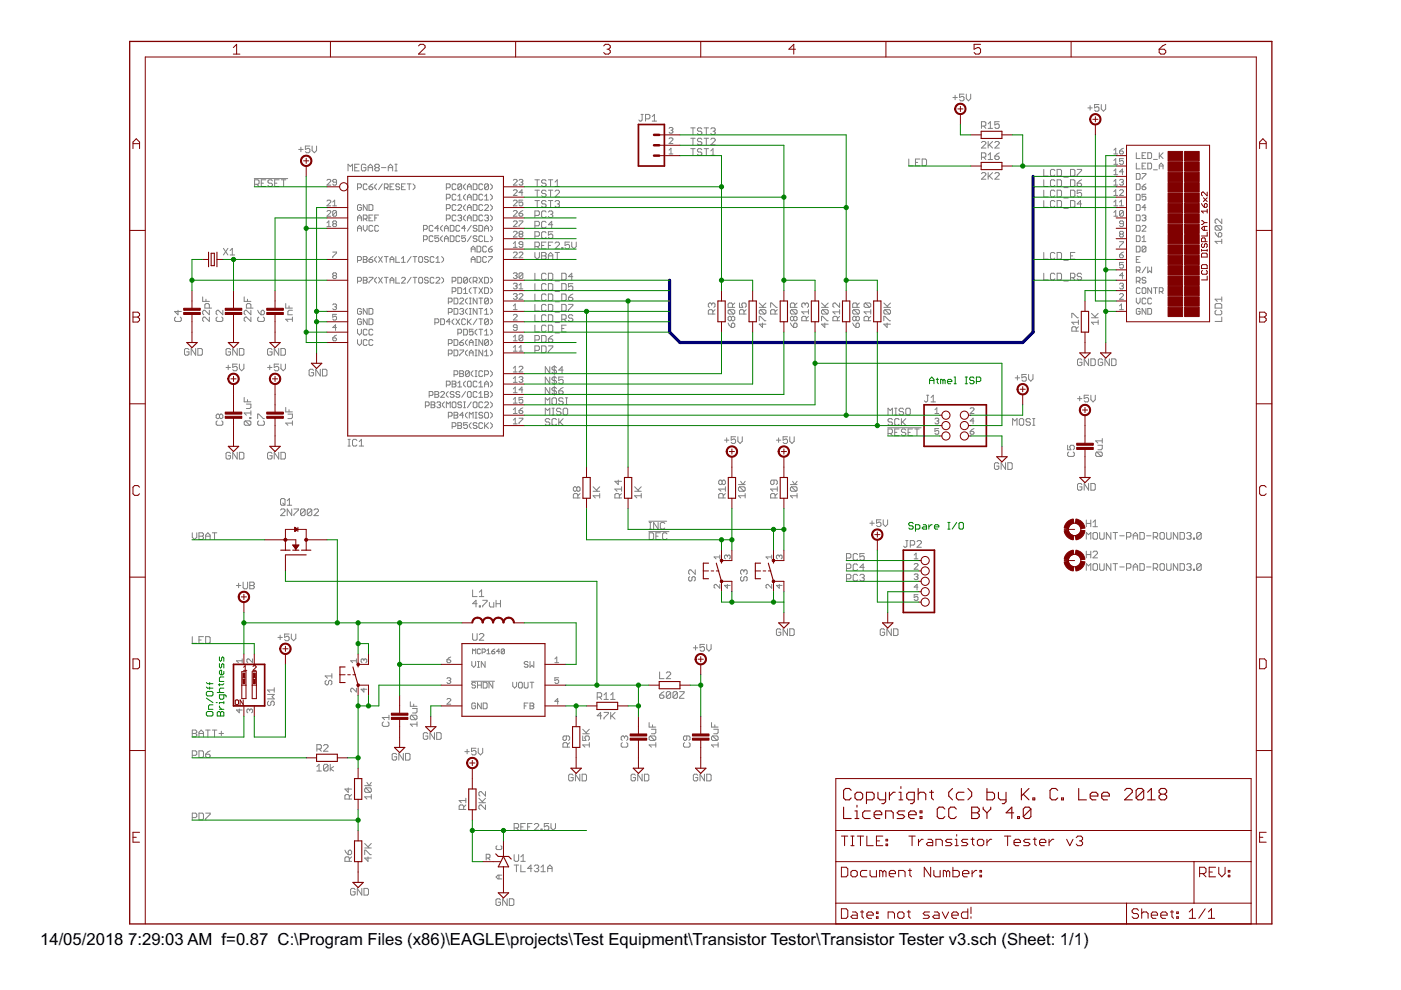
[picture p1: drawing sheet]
<svg xmlns="http://www.w3.org/2000/svg" width="297mm" height="210mm" viewBox="0 0 297 210" stroke-linecap="round" stroke-linejoin="round" font-family="sans-serif">
<defs><g id="words">
<g font-size="4">
<text x="8.5" y="200.4">14/05/2018</text>
<text x="27.2" y="200.4">7:29:03 AM f=0.87 C:\Program Files (x86)\EAGLE\projects\Test Equipment\Transistor Testor\Transistor Tester v3.sch (Sheet: 1/1)</text>
</g>
</g></defs>
<g fill="none" stroke="#808080" stroke-width=".21">
<path d="M204.4 20h-.9v.7l.7-.3 .2 .3v.4l-.2 .3h-.5l-.2-.3M204.9 20v.9l.4 .5 .5-.5v-.9M53.9 37.9h7.1M54 39.1h.7l.2-.3v-.4l-.2-.3h-.7v1.4M54.4 39.1l.5 .4M55.4 38.8h.5M56.3 38.1h-.9v1.4h.9M57.8 38.4l-.3-.3h-.5l-.2 .3v.2l.2 .2h.5l.3 .5-.3 .2h-.5l-.2-.2M58.2 38.8h.5M59.2 38.1h-1v1.4h1M59.6 38.1h1M60.1 38.1v1.4"/>
<path d="M63.3 31.7h1M63.8 31.2v1M65.7 31h-1v.7l.5-.2 .5 .2v.5l-.2 .2h-.5l-.3-.2M66.2 31v.9l.5 .5 .4-.5v-.9M69.3 38.2l.2-.2h.4l.2 .2v.2l-.8 .8h.8M71.4 38.6h-.7l-.2-.2 .2-.4h.4l.3 .2v.8l-.3 .2h-.4l-.2-.2M73.8 36.2v-1.4l.5 .5 .4-.5v1.4M75.2 35.5h.5M75.8 39.8h.6l.2-.2v-.4l-.2-.2h-.6v1.2M76.2 34.8h-1v1.4h1M77.6 35.1l-.3-.3h-.4l-.3 .3v.9l.3 .2h.4l.3-.2v-.5h-.5M77.8 39.2l-.2-.2h-.4l-.2 .2v.8l.2 .2h.4l.2-.2"/>
<path d="M78 36.2v-.9l.5-.5 .5 .5v.9M78 35.5h1M78.2 39.6h.6l.3 .4-.3 .2h-.4l-.2-.2zM79.1 39l-.9 .6M79.7 35.5l-.2-.2v-.2l.2-.3h.5l.2 .3v.2l-.2 .2M79.7 35.5l-.2 .3v.2l.2 .2h.5l.2-.2-.2-.5M79.7 35.5h.5M79.9 39l-.4 .4v.4l.4 .4M80.9 35.5h.9M81.1 39l-.8 1.2M81.5 39.8h.6l.2-.2v-.4l-.2-.2h-.6v1.2M81.9 39.8l.4 .4"/>
<path d="M82.3 35.5h.9M82.3 36.2v-.9l.5-.5 .4 .5v.9M82.7 39.6h.4M83.5 39h-.8v1.2h.8M83.7 34.8h.5M83.7 36.2h.5M84 34.8v1.4M84.7 39.2l-.2-.2h-.4l-.2 .4 .2 .2h.4l.2 .4-.2 .2h-.4l-.2-.2M85.1 39.6h.4M85.9 39h-.8v1.2h.8M86.3 39h.9M86.8 39v1.2"/>
<path d="M87.6 39l.4 .4v.4l-.4 .4M94.6 39.8h.6l.3-.2v-.4l-.3-.2h-.6v1.2M96.7 39.2l-.2-.2h-.4l-.2 .2v.8l.2 .2h.4l.2-.2M97.9 39.2v.8l-.2 .2h-.4l-.2-.2M97.9 39.2l-.2-.2h-.4l-.2 .2v.8M97.9 39.2l-.8 .8M98.7 39l-.4 .4v.4l.4 .4M99.1 39.6h.8M100.3 39h.6l.2 .2v.8l-.2 .2h-.6zM102.3 39.2l-.1-.2h-.5l-.2 .2v.8l.2 .2h.5l.1-.2M103.6 39.2v.8l-.2 .2h-.4l-.3-.2M103.6 39.2l-.2-.2h-.4l-.3 .2v.8"/>
<path d="M103.6 39.2l-.9 .8M104 39l.4 .4v.4l-.4 .4M108.8 38.2l.2-.2h.4l.2 .2v.2l-.8 .8h.8M110 38.2l.3-.2h.4l.1 .2-.1 .4M110.4 38.6h.3M110.7 38.6l.1 .2-.1 .4h-.4l-.3-.2M113.4 38.1h1M113.9 38.1v1.4M115.8 38.4l-.3-.3h-.4l-.3 .3v.2l.3 .2h.4l.3 .3-.3 .4h-.4l-.3-.2M116.3 38.1h.9M116.7 38.1v1.4M117.7 39.5h.9"/>
<path d="M117.7 38.6l.5-.5v1.4M135.9 24.3h.5M136.1 24.3v1.1l-.2 .3-.5-.3M136.9 25.2h.7l.2-.2v-.5l-.2-.2h-.7v1.4M138.3 25.7h.9M138.3 24.7l.4-.4v1.4M141.9 27.2l.1-.2h.5l.2 .2-.2 .4M141.9 29.4l.1-.2h.5l.2 .2v.2l-.8 .8h.8M141.9 32.6h.8M141.9 31.8l.4-.4v1.2M142.3 27.6h.2M142.5 27.6l.2 .2-.2 .4h-.5l-.1-.2"/>
<path d="M146.5 27.1h.9M146.5 31.5h.9M146.5 29.3h.9M146.9 27.1v1.4M146.9 29.3v1.4M146.9 31.5v1.4M148.8 29.5l-.2-.2h-.5l-.2 .2v.3l.2 .2h.5l.2 .3-.2 .4h-.5l-.2-.2M148.8 31.7l-.2-.2h-.5l-.2 .2v.3l.2 .2h.5l.2 .3-.2 .4h-.5l-.2-.2M148.8 27.3l-.2-.2h-.5l-.2 .2v.3l.2 .2h.5l.2 .3-.2 .4h-.5l-.2-.2M149.3 27.1h.9M149.3 31.5h.9M149.3 29.3h.9"/>
<path d="M149.8 27.1v1.4M149.8 29.3v1.4M149.8 31.5v1.4M150.7 29.5l.2-.2h.5l.2 .2v.3l-.9 .9h.9M150.7 27.3l.2-.2h.5l.2 .2v.3l-.2 .2M150.7 32.9h.9M150.7 32l.5-.5v1.4M151.2 27.8h.2M151.4 27.8l.2 .3-.2 .4h-.5l-.2-.2M192.7 33.7v1.4h.9M194.1 34.4h.5M195 33.7h-.9v1.4h.9"/>
<path d="M195.5 33.7h.7l.2 .3v.9l-.2 .2h-.7zM202 20.7h1M202.5 20.2v.9M208.1 36.8l.2-.2h.5l.2 .2v.3l-.9 .9h.9M208.1 26.7h.7l.2-.2v-.5l-.2-.2h-.7v1.4M208.1 30.2l.2-.2h.5l.2 .2v.3l-.9 .9h.9M208.1 33.3h.7l.2-.2v-.5l-.2-.2h-.7v1.4M208.6 33.3l.4 .5M208.6 26.7l.4 .5M209.5 30v1.4M209.5 36.6v1.4M209.5 33.8h.9"/>
<path d="M209.5 32.9l.5-.5v1.4M209.5 26.3l.5-.5v1.4M209.5 27.2h.9M209.7 37.3l.7 .7M209.7 30.7l.7 .7M210.4 36.6l-.9 .9M210.4 30l-.9 .9M210.9 36.8l.3-.2h.4l.3 .2v.3l-1 .9h1M210.9 30.2l.3-.2h.4l.3 .2v.3l-1 .9h1M210.9 33.1h.7l.3 .5-.3 .2h-.4l-.3-.2zM211.9 25.8h-1v.7l.7-.2 .3 .2v.5l-.3 .2h-.4l-.3-.2M211.9 32.4l-1 .7"/>
<path d="M221.3 35.9v1.4h.9M221.3 38.1v1.4h.9M223.6 36.2l-.2-.3h-.5l-.2 .3v.9l.2 .2h.5l.2-.2M223.6 38.4l-.2-.3h-.5l-.2 .3v.9l.2 .2h.5l.2-.2M224.1 35.9h.7l.3 .3v.9l-.3 .2h-.7zM224.1 38.1h.7l.3 .3v.9l-.3 .2h-.7zM225.6 37.6h.9M225.6 39.8h.9M227 35.9h.7l.2 .3v.9l-.2 .2h-.7zM227 38.1h.7l.2 .3v.9l-.2 .2h-.7zM228.4 35.9h.9v.3l-.9 .9v.2M228.4 38.8h.7l.2 .5-.2 .2h-.5l-.2-.2z"/>
<path d="M229.3 38.1l-.9 .7M230.7 22.9h.9M231.1 22.4v.9M233 22.2h-.9v.7l.4-.3 .5 .3v.4l-.2 .3h-.5l-.2-.3M233.5 22.2v.9l.5 .5 .4-.5v-.9M236.2 34.8h.8M236.2 31.8l.4-.4v1.2M236.2 34l.4-.4v1.2M236.2 36.2l.4-.4v1.2M236.2 38.4l.4-.4v1.2M236.2 39.2h.8M236.2 37h.8"/>
<path d="M236.2 32.6h.8M237.4 32h.6l.2 .4-.2 .2h-.4l-.2-.2zM237.4 38.2l.2-.2h.4l.2 .2-.2 .4M237.8 38.6h.2M238 38.6l.2 .2-.2 .4h-.4l-.2-.2M238.2 33.6h-.8v.6l.4-.2 .4 .2v.4l-.2 .2h-.4l-.2-.2M238.2 36.4h-.8l.6-.6v1.2M238.2 31.4l-.8 .6M240.9 36.8h.6l.2 .2v.8l-.2 .2h-.6zM240.9 39h.6l.2 .2v.8l-.2 .2h-.6zM240.9 32.4v1.2h.8M240.9 34.6v1.2h.8"/>
<path d="M242.1 36.8h.9v.2l-.9 .8v.2M242.1 39.6h.6l.3 .4-.3 .2h-.4l-.2-.2zM242.1 35.2h.4M242.1 33h.4M243 32.4h-.9v1.2h.9M243 34.6h-.9v1.2h.9M243 39l-.9 .6M243.4 32.4h.6l.2 .2v.8l-.2 .2h-.6zM243.4 34.6h.6l.2 .2v.8l-.2 .2h-.6zM244.6 36h.8M244.6 33.8h.8M245.8 32.4v1.2"/>
<path d="M245.8 35.8v-.8l.4-.4 .4 .4v.8M245.8 35.2h.8M246 33l.6 .6M246.6 32.4l-.8 .8M47.4 52.7l.9 1.4M48.3 52.7l-.9 1.4M48.8 54.1h.9M48.8 53.1l.5-.4v1.4M69.3 48h.8M69.3 44.8l.2-.2h.4l.2 .2v.2l-.8 .8h.8M69.3 42.6l.2-.2h.4l.2 .2v.2l-.8 .8h.8M69.3 47.2l.4-.4v1.2"/>
<path d="M70.5 53.4h.9v.2l-.9 .8v.3M70.5 43.6h.9M70.5 42.8l.5-.4v1.2M70.7 58.4h.4M70.7 47.4l-.2 .2 .2 .4h.4l.3-.2-.3-.4M70.7 47.4l-.2-.2 .2-.4h.4l.3 .2-.3 .4M70.7 47.4h.4M70.7 58.4l-.2-.1 .2-.5h.4l.3 .2-.3 .4M70.7 58.4l-.2 .3 .2 .4h.4l.3-.3-.3-.4M71.4 44.8v.8l-.3 .2h-.4l-.2-.2M71.4 44.8l-.3-.2h-.4l-.2 .2v.8M71.4 44.8l-.9 .8"/>
<path d="M75.8 46.8v-.8l.4-.4 .4 .4v.8M75.8 49v-.8l.4-.4 .4 .4v.8M75.8 55.2h.6l.2-.2v-.4l-.2-.2h-.6v1.2M75.8 59.6h.6l.2-.2v-.4l-.2-.2h-.6v1.2M75.8 46.2h.8M75.8 48.4h.8M76.6 43.6l-.2-.2h-.4l-.2 .2v.8l.2 .2h.4l.2-.2v-.4h-.4M77 46.4h.6l.2-.2v-.4l-.2-.2h-.6v1.2M77 58.8h.6l.2 .2-.2 .4 .2 .4-.2 .2h-.6zM77 59.4h.6M77 54.4h.6l.2 .2-.2 .4 .2 .4-.2 .2h-.6zM77 55h.6"/>
<path d="M77 47.8v.8l.4 .4 .4-.4v-.8M77.4 46.4l.4 .4M77.8 43.4v1.2l-.8-1.2v1.2M78.2 58.8h.9v.2l-.9 .8v.2M78.2 55h.6l.3 .4-.3 .2h-.4l-.2-.2zM78.2 46.2h.4M78.2 43.4h.6l.3 .2v.8l-.3 .2h-.6zM79.1 48l-.3-.2h-.4l-.2 .2v.8l.2 .2h.4l.3-.2M79.1 45.6h-.9v1.2h.9M79.1 54.4l-.9 .6M79.5 46.2h.4M79.9 54.4l-.4 .4v.4l.4 .4"/>
<path d="M79.9 58.8l-.4 .4v.4l.4 .4M80.3 45.6h-.8v1.2M80.3 48l-.2-.2h-.4l-.2 .2v.8l.2 .2h.4l.2-.2M80.3 58.8l.8 1.2M80.3 54.4l.8 1.2M81.1 58.8l-.8 1.2M81.1 54.4l-.8 1.2M81.5 58.8h.8M81.5 54.4h.8M81.9 54.4v1.2M81.9 58.8v1.2M82.7 55.6v-.8l.4-.4 .4 .4v.8"/>
<path d="M82.7 59.4h.8M82.7 55h.8M83.9 58.8v1.2h.8M83.9 54.4v1.2h.8M85.1 59l.2-.2h.4l.2 .2v.2l-.8 .8h.8M85.1 55.6h.8M85.1 54.8l.4-.4v1.2M87.2 58.8l-.9 1.2M87.2 54.4l-.9 1.2M87.6 58.8h.8M87.6 54.4h.8M88 54.4v1.2"/>
<path d="M88 58.8v1.2M88.8 59l.2-.2h.4l.2 .2v.8l-.2 .2h-.4l-.2-.2zM89 54.4h.4l.2 .2v.8l-.2 .2h-.4l-.2-.2v-.8zM89.8 50.8h.6l.2-.2v-.4l-.2-.2h-.6v1.2M89.8 48.6h.6l.2-.2v-.4l-.2-.2h-.6v1.2M90.8 59l-.2-.2h-.4l-.2 .4 .2 .2h.4l.2 .4-.2 .2h-.4l-.2-.2M90.8 54.6l-.2-.2h-.4l-.2 .4 .2 .2h.4l.2 .4-.2 .2h-.4l-.2-.2M91.8 50.2l-.2-.2h-.4l-.2 .2v.8l.2 .2h.4l.2-.2M91.8 48l-.2-.2h-.4l-.2 .2v.8l.2 .2h.4l.2-.2M92 59l-.2-.2h-.4l-.2 .2v.8l.2 .2h.4l.2-.2M92 54.6l-.2-.2h-.4l-.2 .2v.8l.2 .2h.4l.2-.2M92.4 59l.2-.2h.4l.2 .2v.2l-.8 .8h.8"/>
<path d="M92.4 55.6h.8M92.4 54.8l.4-.4v1.2M93 50h-.8v.6l.6-.2 .2 .2v.4l-.2 .2h-.4l-.2-.2M93 48.4h-.8l.6-.6v1.2M93.6 58.8l.4 .4v.4l-.4 .4M93.6 54.4l.4 .4v.4l-.4 .4M93.8 47.8l-.4 .4v.4l.4 .4M93.8 50l-.4 .4v.4l.4 .4M94.2 51.2v-.8l.4-.4 .4 .4v.8M94.2 48.4h.8M94.2 49v-.8l.4-.4 .4 .4v.8M94.2 50.6h.8"/>
<path d="M94.6 46.4h.6l.3-.2v-.4l-.3-.2h-.6v1.2M94.6 44.2h.6l.3-.2v-.4l-.3-.2h-.6v1.2M94.6 42h.6l.3-.2v-.4l-.3-.2h-.6v1.2M95.5 50h.6l.2 .2v.8l-.2 .2h-.6zM95.5 47.8h.6l.2 .2v.8l-.2 .2h-.6zM95.9 59.6h.6l.2-.2v-.4l-.2-.2h-.6v1.2M96.7 45.8l-.2-.2h-.4l-.2 .2v.8l.2 .2h.4l.2-.2M96.7 43.6l-.2-.2h-.4l-.2 .2v.8l.2 .2h.4l.2-.2M96.7 41.4l-.2-.2h-.4l-.2 .2v.8l.2 .2h.4l.2-.2M97.1 58.8h.6l.2 .2v.8l-.2 .2h-.6zM97.1 45.8l.2-.2h.4l.2 .2-.2 .4M97.1 43.6l.2-.2h.4l.2 .2v.2l-.8 .8h.8"/>
<path d="M97.1 42.4h.8M97.1 41.6l.4-.4v1.2M97.5 50.2l-.2-.2h-.4l-.2 .2v.8l.2 .2h.4l.2-.2M97.5 48l-.2-.2h-.4l-.2 .2v.8l.2 .2h.4l.2-.2M97.5 46.2h.2M97.7 46.2l.2 .2-.2 .4h-.4l-.2-.2M98.7 50h-.8v.6l.4-.2 .4 .2v.4l-.2 .2h-.4l-.2-.2M98.7 45.6l-.4 .4v.4l.4 .4M98.7 41.2l-.4 .4v.4l.4 .4M98.7 43.4l-.4 .4v.4l.4 .4M98.7 48.4h-.8l.6-.6v1.2M99.1 59v.8l-.2 .2h-.4l-.2-.2"/>
<path d="M99.1 59l-.2-.2h-.4l-.2 .2v.8M99.1 46.2h.8M99.1 44h.8M99.1 40.2v-.8l.4-.4 .4 .4v.8M99.1 42.4v-.8l.4-.4 .4 .4v.8M99.1 44.6v-.8l.4-.4 .4 .4v.8M99.1 46.8v-.8l.4-.4 .4 .4v.8M99.1 59l-.8 .8M99.1 41.8h.8M99.9 55h.8M99.9 58.8l-.4 .4v.4l.4 .4M99.9 53.4v-.8l.4-.4 .4 .4v.8"/>
<path d="M99.9 55.6v-.8l.4-.4 .4 .4v.8M99.9 52.8h.8M99.9 50l-.8 1.2M99.9 47.8l-.8 1.2M100.3 59.6h.6l.2-.2v-.4l-.2-.2h-.6v1.2M100.3 45.6h.6l.2 .2v.8l-.2 .2h-.6zM100.3 43.4h.6l.2 .2v.8l-.2 .2h-.6zM100.3 41.2h.6l.2 .2v.8l-.2 .2h-.6zM100.7 59.6l.4 .4M101.1 50.2l-.2-.2h-.4l-.2 .4 .2 .2h.4l.2 .4-.2 .2h-.4l-.2-.2M101.1 54.4h.6l.2 .2v.8l-.2 .2h-.6zM101.1 52.2h.6l.2 .2v.8l-.2 .2h-.6z"/>
<path d="M101.1 48l-.2-.2h-.4l-.2 .4 .2 .2h.4l.2 .4-.2 .2h-.4l-.2-.2M101.5 47.8h.7l.1 .2v.8l-.1 .2h-.7zM101.5 58.8l.8 1.2M102.3 50.2l-.1-.2h-.5l-.2 .2v.8l.2 .2h.5l.1-.2M102.3 41.4l-.1-.2h-.5l-.2 .2v.8l.2 .2h.5l.1-.2M102.3 43.6l-.1-.2h-.5l-.2 .2v.8l.2 .2h.5l.1-.2M102.3 45.8l-.1-.2h-.5l-.2 .2v.8l.2 .2h.5l.1-.2M102.3 58.8l-.8 1.2M102.7 50v1.2h.9M102.7 43.6l.3-.2h.4l.2 .2v.2l-.9 .8h.9M102.7 45.8l.3-.2h.4l.2 .2-.2 .4M102.7 49v-.8l.5-.4 .4 .4v.8"/>
<path d="M102.7 58.8h.7l.2 .2v.8l-.2 .2h-.7zM102.7 42.4h.9M102.7 48.4h.9M102.7 41.6l.5-.4v1.2M103.1 52.4l-.1-.2h-.4l-.3 .2v.8l.3 .2h.4l.1-.2M103.1 54.6l-.1-.2h-.4l-.3 .2v.8l.3 .2h.4l.1-.2M103.2 46.2h.2M103.4 46.2l.2 .2-.2 .4h-.4l-.3-.2M103.6 52.8h.6l.2 .4-.2 .2h-.4l-.2-.2zM103.6 54.4h.8v.2l-.8 .8v.2M104 41.2l.4 .4v.4l-.4 .4M104 43.4l.4 .4v.4l-.4 .4"/>
<path d="M104 45.6l.4 .4v.4l-.4 .4M104 47.8l.4 .4v.4l-.4 .4M104 50l.4 .4v.4l-.4 .4M104 58.8l.4 .4v.4l-.4 .4M104.4 52.2l-.8 .6M108.8 49.2l.2-.2h.4l.2 .2v.2l-.8 .8h.8M108.8 53.6l.2-.2h.4l.2 .2v.2l-.8 .9h.8M108.8 47l.2-.2h.4l.2 .2v.2l-.8 .8h.8M108.8 44.8l.2-.2h.4l.2 .2v.2l-.8 .8h.8M108.8 42.6l.2-.2h.4l.2 .2v.2l-.8 .8h.8M108.8 40.4l.2-.2h.4l.2 .2v.2l-.8 .8h.8M108.8 51.6l.4-.4v1.3"/>
<path d="M108.8 58l.2-.2h.4l.2 .2-.2 .4M108.8 52.5h.8M109.2 58.4h.2M109.4 58.4l.2 .3-.2 .4h-.4l-.2-.3M110 53.6l.3-.2h.4l.1 .2v.2l-.8 .9h.8M110 46.8h.8v.2l-.8 .8v.2M110 45.2h.7l.1 .4-.1 .2h-.4l-.3-.2zM110.3 49.6l-.3 .2 .3 .4h.4l.1-.2-.1-.4M110.3 49.6l-.3-.2 .3-.4h.4l.1 .2-.1 .4M110.3 49.6h.4M110.8 51.8h-.5l-.3-.2 .3-.4h.4l.1 .2v.8l-.1 .3h-.4l-.3-.3M110.8 42.4h-.8v.6l.4-.2 .4 .2v.4l-.1 .2h-.4l-.3-.2"/>
<path d="M110.8 58v.8l-.1 .3h-.4l-.3-.3M110.8 58l-.1-.2h-.4l-.3 .2v.8M110.8 40.8h-.8l.7-.6v1.2M110.8 58l-.8 .8M110.8 44.6l-.8 .6M113.4 47.9h.7l.3-.3v-.4l-.3-.3h-.7v1.4M113.4 53.5v1l.5 .4 .5-.4v-1M113.4 45.7h.7l.3-.3v-.4l-.3-.3h-.7v1.4M113.4 50.1h.7l.3-.3v-.4l-.3-.3h-.7v1.4M113.4 52.3h.7l.3-.3v-.4l-.3-.3h-.7v1.4M113.4 57.9v1.5h1M113.4 40.3h1"/>
<path d="M113.4 42.5h1M113.9 52.3l.5 .4M113.9 40.3v1.4M113.9 42.5v1.4M114.8 53.5h.7l.3 .3v.2l-.3 .3 .3 .4-.3 .2h-.7zM114.8 54.3h.7M114.8 52h.5M115.8 40.6l-.3-.3h-.4l-.3 .3v.2l.3 .2h.4l.3 .3-.3 .4h-.4l-.3-.2M115.8 58.2l-.3-.3h-.4l-.3 .3v.9l.3 .3h.4l.3-.3M115.8 42.8l-.3-.3h-.4l-.3 .3v.2l.3 .2h.4l.3 .3-.3 .4h-.4l-.3-.2M115.8 45l-.3-.3h-.4l-.3 .3v.9l.3 .2h.4l.3-.2M115.8 47.2l-.3-.3h-.4l-.3 .3v.9l.3 .2h.4l.3-.2"/>
<path d="M115.8 49.4l-.3-.3h-.4l-.3 .3v.9l.3 .2h.4l.3-.2M115.8 51.3h-1v1.4h1M116.3 45l.2-.3h.5l.2 .3v.2l-.2 .2M116.3 54.9v-.9l.4-.5 .5 .5v.9M116.3 57.9h.7l.2 .3v.9l-.2 .3h-.7zM116.3 40.3h.9M116.3 42.5h.9M116.3 54.3h.9M116.3 52h.4M116.7 40.3v1.4M116.7 42.5v1.4M116.7 45.4h.3"/>
<path d="M117 45.4l.2 .3-.2 .4h-.5l-.2-.2M117.2 49.1h-.9v.7l.4-.2 .5 .2v.5l-.2 .2h-.5l-.2-.2M117.2 51.3h-.9v1.4M117.2 47.6h-.9l.7-.7v1.4M117.7 42.8l.2-.3h.5l.2 .3v.2l-.2 .2M117.7 40.6l.2-.3h.5l.2 .3v.2l-.9 .9h.9M117.7 59.6h.9M117.7 53.5h.9M117.7 51.6l.2-.3h.5l.2 .3v.2l-.9 .9h.9M118.2 43.2h.2M118.2 53.5v1.4M118.4 43.2l.2 .3-.2 .4h-.5l-.2-.2"/>
<path d="M119.1 57.9h.7l.2 .3v.9l-.2 .3h-.7zM119.1 52.5h.2v.2h-.2zM120.8 51.3h-1v.7l.5-.2 .5 .2v.5l-.3 .2h-.5l-.2-.2M121.2 51.3v1l.5 .4 .5-.4v-1M121.5 58.7h-1l.7-.8v1.5M221.3 40.3v1.4h.9M221.3 42.5v1.4h.9M221.3 53.5v1.4h.9M221.3 57.9v1.5h.9M223.6 53.8l-.2-.3h-.5l-.2 .3v.9l.2 .2h.5l.2-.2M223.6 40.6l-.2-.3h-.5l-.2 .3v.9l.2 .2h.5l.2-.2M223.6 42.8l-.2-.3h-.5l-.2 .3v.9l.2 .2h.5l.2-.2"/>
<path d="M223.6 58.2l-.2-.3h-.5l-.2 .3v.9l.2 .3h.5l.2-.3M224.1 40.3h.7l.3 .3v.9l-.3 .2h-.7zM224.1 42.5h.7l.3 .3v.9l-.3 .2h-.7zM224.1 53.5h.7l.3 .3v.9l-.3 .2h-.7zM224.1 57.9h.7l.3 .3v.9l-.3 .3h-.7zM225.6 42h.9M225.6 44.2h.9M225.6 59.6h.9M225.6 55.2h.9M227 40.3h.7l.2 .3v.9l-.2 .2h-.7zM227 58.9h.7l.2-.2v-.5l-.2-.3h-.7v1.5M227 42.5h.7l.2 .3v.9l-.2 .2h-.7z"/>
<path d="M227 54.3h.4M227.4 58.9l.5 .5M227.9 53.5h-.9v1.4h.9M229.3 40.3h-.9v.7l.5-.2 .4 .2v.5l-.2 .2h-.5l-.2-.2M229.3 58.2l-.2-.3h-.5l-.2 .3v.2l.2 .3h.5l.2 .2-.2 .5h-.5l-.2-.3M229.3 43.2h-.9l.7-.7v1.4M236.2 45l.4-.4v1.2M236.2 40.6l.4-.4v1.2M236.2 42.8l.4-.4v1.2M236.2 45.8h.8M236.2 43.6h.8M236.2 41.4h.8"/>
<path d="M237.4 42.8l.4-.4v1.2M237.4 40.4l.2-.2h.4l.2 .2v.2l-.8 .8h.8M237.4 51.2h.8v.2l-.8 .8v.3M237.4 54h.6l.2 .4-.2 .3h-.4l-.2-.3zM237.4 43.6h.8M237.6 49.6l-.2 .2 .2 .4h.4l.2-.2-.2-.4M237.6 49.6l-.2-.2 .2-.4h.4l.2 .2-.2 .4M237.6 49.6h.4M238.2 53.4l-.8 .6M238.2 44.8v.8l-.2 .2h-.4l-.2-.2M238.2 47.4h-.6l-.2-.2 .2-.4h.4l.2 .2v.8l-.2 .2h-.4l-.2-.2M238.2 55.6h-.8v.6l.4-.2 .4 .2v.4l-.2 .3h-.4l-.2-.3"/>
<path d="M238.2 58.4h-.8l.6-.6v1.3M238.2 44.8l-.2-.2h-.4l-.2 .2v.8M238.2 44.8l-.8 .8M240.9 50h.6l.2 .2v.8l-.2 .2h-.6zM240.9 41.2h.6l.2 .2v.8l-.2 .2h-.6zM240.9 43.4h.6l.2 .2v.8l-.2 .2h-.6zM240.9 45.6h.6l.2 .2v.8l-.2 .2h-.6zM240.9 47.8h.6l.2 .2v.8l-.2 .2h-.6zM240.9 52.2h.6l.2 .2v.8l-.2 .2h-.6zM240.9 57.4h.6l.2-.2v-.4l-.2-.2h-.6v1.2M240.9 59.6h.6l.2-.2v-.4l-.2-.2h-.6v1.2M240.9 55h.4"/>
<path d="M241.3 59.6l.4 .4M241.3 57.4l.4 .4M241.7 54.4h-.8v1.2h.8M242.1 51.2h.9M242.1 45.8l.2-.2h.4l.3 .2-.3 .4M242.1 48l.2-.2h.4l.3 .2v.2l-.9 .8h.9M242.1 50.4l.4-.4v1.2M242.5 46.2h.2M242.7 46.2l.3 .2-.3 .4h-.4l-.2-.2M243 41.2h-.9v.6l.4-.2 .5 .2v.4l-.3 .2h-.4l-.2-.2M243 52.4l-.3-.2h-.4l-.2 .2v.8M243 59l-.3-.2h-.4l-.2 .4 .2 .2h.4l.3 .4-.3 .2h-.4l-.2-.2"/>
<path d="M243 52.4v.8l-.3 .2h-.4l-.2-.2M243 56.6l-.9 1.2M243 52.4l-.9 .8M243 44h-.9l.6-.6v1.2M243.4 56.6v1.2l.4-.4 .4 .4v-1.2M257.6 49.3l.7 .9M257.9 47.9h.9l.2 .2v.5l-.2 .2M257.9 47.9l-.3 .2v.5l.3 .2h.9M257.9 47.9l.9 .9M258.3 49.5l.5-.2 .2 .2v.5l-.2 .2h-.5zM259 51.2h-1.4l.5 .4M259 46.4v1l-.9-1h-.2l-.3 .3v.5l.3 .2"/>
<path d="M259 50.7v.9M37.3 67.2l-.3 .3v.4l.3 .3h.9l.2-.3v-.4l-.2-.3M37.7 65.8v.9l-.7-.7h1.4M40.1 74.1l-.3-.2h-.5l-.2 .2v1l.2 .2h.5l.3-.2v-.5h-.5M41.5 73.9v1.4l-1-1.4v1.4M42 73.9h.7l.2 .2v1l-.2 .2h-.7zM43 62.9v1h1.4M43.7 63.4v.5M44.4 67.2v1l-1-1-.4 .3v.4l.2 .3M44.4 65.8v.9l-1-.9h-.2l-.2 .2v.5l.2 .2M44.4 65.3v-.7l-.2-.2h-.5l-.3 .2v.7h1.5M46.1 67.2l-.3 .3v.4l.3 .3h.9l.2-.3v-.4l-.2-.3"/>
<path d="M47.2 65.8v.9l-.9-.9h-.2l-.3 .2v.5l.3 .2M47.9 77.9h1M48.4 77.4v1M48.9 74.1l-.3-.2h-.4l-.3 .2v1l.3 .2h.4l.3-.2v-.5h-.5M50.3 73.9v1.4l-1-1.4v1.4M50.3 77.2h-1v.7l.5-.2h.3l.2 .2v.5l-.2 .2h-.5l-.3-.2M50.8 73.9h.7l.2 .2v1l-.2 .2h-.7zM50.8 77.2v.9l.4 .5 .5-.5v-.9M51.8 62.9v1h1.4M52.5 63.4v.5M53.2 65.3v-.7l-.2-.2h-.5l-.3 .2v.7h1.5M53.2 65.8v.9l-1-.9h-.2l-.2 .2v.5l.2 .2"/>
<path d="M53.2 67.2v1l-1-1-.4 .3v.4l.2 .3M54.6 65.8l.3 .5 .5 .4M54.9 67.2l-.3 .3v.4l.3 .3h.9l.2-.3v-.4l-.2-.3M55.6 65.8h.2l.2 .2v.5l-.2 .2h-.4v-.7zM56.7 77.9h1M57.2 77.4v1M57.7 74.1l-.3-.2h-.4l-.3 .2v1l.3 .2h.4l.3-.2v-.5h-.5M59.1 73.9v1.4l-1-1.4v1.4M59.1 77.2h-1v.7l.5-.2h.3l.2 .2v.5l-.2 .2h-.5l-.3-.2M59.6 73.9h.7l.2 .2v1l-.2 .2h-.7zM59.6 77.2v.9l.4 .5 .5-.5v-.9M60.6 64.4v.9h1.4"/>
<path d="M61.3 64.9v.4M62 65.8h-.7l-.3 .2v.7h1M62 67.7h-1.4l.4 .5M62 67.2v1M66.5 78.5l-.2-.2h-.5l-.3 .2v1l.3 .2h.5l.2-.2v-.5h-.5M67.9 78.3v1.4l-.9-1.4v1.4M68.4 78.3h.7l.2 .2v1l-.2 .2h-.7zM70.5 64.6l.2-.1h.4l.3 .1-.3 .4M70.5 71.6h.6l.3 .5-.3 .2h-.4l-.2-.2zM71 65h.1M71.1 65l.3 .3-.3 .4h-.4l-.2-.3M71.4 69.4h-.9l.6-.5v1.2"/>
<path d="M71.4 66.7h-.9v.5l.5-.1 .4 .1v.4l-.3 .3h-.4l-.2-.3M71.4 71.1l-.9 .5M75.8 69.8v.8l.4 .4 .4-.4v-.8M75.8 72v.8l.4 .4 .4-.4v-.8M76.6 65.6l-.2-.2h-.4l-.2 .2v.8l.2 .2h.4l.2-.2v-.4h-.4M76.6 67.8l-.2-.2h-.4l-.2 .2v.8l.2 .2h.4l.2-.2v-.4h-.4M77.8 65.4v1.2l-.8-1.2v1.2M77.8 67.6v1.2l-.8-1.2v1.2M77.8 70l-.2-.2h-.4l-.2 .2v.8l.2 .2h.4l.2-.2M77.8 72.2l-.2-.2h-.4l-.2 .2v.8l.2 .2h.4l.2-.2M78.2 65.4h.6l.3 .2v.8l-.3 .2h-.6zM78.2 67.6h.6l.3 .2v.8l-.3 .2h-.6z"/>
<path d="M79.1 72.2l-.3-.2h-.4l-.2 .2v.8l.2 .2h.4l.3-.2M79.1 70l-.3-.2h-.4l-.2 .2v.8l.2 .2h.4l.3-.2M82.7 60v-.8l.4-.4 .4 .4v.8M92.2 68.4h.6l.2-.2v-.4l-.2-.2h-.6v1.2M93.4 67.6h.6l.2 .2v.8l-.2 .2h-.6zM95.1 66.2h.6l.2-.2v-.4l-.2-.2h-.6v1.2M95.1 64h.6l.2-.2v-.4l-.2-.2h-.6v1.2M95.1 75h.6l.2-.2v-.4l-.2-.2h-.6v1.2M95.1 72.8h.6l.2-.2v-.4l-.2-.2h-.6v1.2M95.5 68.2h-.9l.6-.6v1.2M95.9 61.8h.6l.2-.2v-.4l-.2-.2h-.6v1.2M96.3 79.4h.6l.2-.2v-.4l-.2-.2h-.6v1.2"/>
<path d="M96.3 65.4h.6l.2 .2v.8l-.2 .2h-.6zM96.3 63.2h.6l.2 .2v.8l-.2 .2h-.6zM96.3 67.6l-.4 .4v.4l.4 .4M96.3 72h.6l.2 .2v.8l-.2 .2h-.6zM96.3 74.2h.6l.2 .2v.8l-.2 .2h-.6zM96.7 67.6l.8 1.2M97.1 61h.6l.2 .2v.8l-.2 .2h-.6zM97.1 70.6h.6l.2-.2v-.4l-.2-.2h-.6v1.2M97.5 65.6l.2-.2h.4l.2 .2-.2 .4M97.5 78.6h.6l.2 .2-.2 .4 .2 .4-.2 .2h-.6zM97.5 63.4l.2-.2h.4l.2 .2v.2l-.8 .8h.8M97.5 72.6h.6l.2 .4-.2 .2h-.4l-.2-.2z"/>
<path d="M97.5 74.2h.8v.2l-.8 .8v.2M97.5 79.2h.6M97.5 67.6l-.8 1.2M97.9 66h.2M98.1 66l.2 .2-.2 .4h-.4l-.2-.2M98.3 62.2h.8M98.3 69.8h.6l.2 .2v.8l-.2 .2h-.6zM98.3 61.4l.4-.4v1.2M98.3 72l-.8 .6M98.7 67.8l-.2-.2h-.4l-.2 .2v.8l.2 .2h.4l.2-.2M99.1 74.2l-.4 .4v.4l.4 .4M99.1 63.2l-.4 .4v.4l.4 .4"/>
<path d="M99.1 67.6v1.2M99.1 65.4l-.4 .4v.4l.4 .4M99.1 72l-.4 .4v.4l.4 .4M99.3 68.2l.6 .6M99.5 78.8l-.2-.2h-.4l-.2 .2v.8M99.5 65.4h.4M99.5 66.6h.4M99.5 63.2h.4M99.5 64.4h.4M99.5 73.2v-.8l.4-.4 .4 .4v.8M99.5 75.4v-.8l.4-.4 .4 .4v.8M99.5 78.8v.8l-.2 .2h-.4l-.2-.2"/>
<path d="M99.5 78.8l-.8 .8M99.5 74.8h.8M99.5 72.6h.8M99.7 63.2v1.2M99.7 65.4v1.2M99.9 61l-.4 .4v.4l.4 .4M99.9 67.6l-.8 .8M100.3 69.8h-.8v.6l.4-.2 .4 .2v.4l-.2 .2h-.4l-.2-.2M100.3 78.6l-.4 .4v.4l.4 .4M100.3 61h.8M100.7 78.6h.4M100.7 72h.4"/>
<path d="M100.7 73.2h.4M100.7 79.8h.4M100.7 74.2h.4M100.7 75.4h.4M100.7 61v1.2M100.9 72v1.2M100.9 74.2v1.2M100.9 78.6v1.2M101.1 63.2v1.2l-.8-1.2v1.2M101.1 65.4v1.2l-.8-1.2v1.2M101.1 69.8l-.4 .4v.4l.4 .4M101.1 67.6l-.8 1.2"/>
<path d="M101.5 65.4h.8M101.5 63.2h.8M101.5 67.6h.8M101.5 69.8h.8M101.5 61l.8 1.2M101.9 63.2v1.2M101.9 65.4v1.2M101.9 67.6v1.2M101.9 69.8v1.2M102.3 72v1.2l-.8-1.2v1.2M102.3 74.2v1.2l-.8-1.2v1.2M102.3 78.8l-.1-.2h-.5l-.2 .2v.8l.2 .2h.5l.1-.2"/>
<path d="M102.3 61l-.8 1.2M102.7 61h.7l.2 .2v.8l-.2 .2h-.7zM102.7 79.4h.7l.2-.2v-.4l-.2-.2h-.7v1.2M102.7 66.6h.9M102.7 71h.9M102.7 75.4h.9M102.7 74.6l.5-.4v1.2M102.7 65.8l.5-.4v1.2M102.7 70.2l.5-.4v1.2M103.6 63.4v.8l-.2 .2h-.4l-.3-.2M103.6 67.8v.8l-.2 .2h-.4l-.3-.2M103.6 72.2v.8l-.2 .2h-.4l-.3-.2"/>
<path d="M103.6 63.4l-.2-.2h-.4l-.3 .2v.8M103.6 67.8l-.2-.2h-.4l-.3 .2v.8M103.6 72.2l-.2-.2h-.4l-.3 .2v.8M103.6 72.2l-.9 .8M103.6 67.8l-.9 .8M103.6 63.4l-.9 .8M104 69.8l.4 .4v.4l-.4 .4M104 67.6l.4 .4v.4l-.4 .4M104 61l.4 .4v.4l-.4 .4M104 63.2l.4 .4v.4l-.4 .4M104 65.4l.4 .4v.4l-.4 .4M104 72l.4 .4v.4l-.4 .4"/>
<path d="M104 74.2l.4 .4v.4l-.4 .4M104 78.6l.4 .4v.4l-.4 .4M108.8 65.7h.8M108.8 62.4l.2-.1h.4l.2 .1-.2 .4M108.8 60.2l.2-.2h.4l.2 .2-.2 .4M108.8 64.9l.4-.4v1.2M108.8 78.1l.4-.4v1.2M108.8 71.5l.4-.4v1.2M108.8 73.7l.4-.4v1.2M108.8 66.8l.2-.1h.4l.2 .1v.3l-.8 .8h.8M108.8 72.3h.8M108.8 78.9h.8"/>
<path d="M108.8 74.5h.8M109.2 60.6h.2M109.2 62.8h.2M109.4 62.8l.2 .3-.2 .4h-.4l-.2-.3M109.4 60.6l.2 .3-.2 .4h-.4l-.2-.3M109.6 69.4h-.6l-.2-.1 .2-.4h.4l.2 .1v.8l-.2 .3h-.4l-.2-.3M110 62.4l.3-.1h.4l.1 .1v.3l-.8 .8h.8M110 61.3h.8M110 77.9l.3-.2h.4l.1 .2v.2l-.8 .8h.8M110 74.5h.8M110 73.7l.4-.4v1.2M110 60.5l.4-.5v1.3"/>
<path d="M110.8 71.2v.9l-.1 .2h-.4l-.3-.2M110.8 71.2l-.1-.1h-.4l-.3 .1v.9M110.8 71.2l-.8 .9M113.4 66.7v1.5h1M113.4 74.3h.7l.3-.2v-.5l-.3-.3h-.7v1.5M113.4 72.1h.7l.3-.2v-.5l-.3-.3h-.7v1.5M113.4 60.1v1.5h1M113.4 62.3v1.5h1M113.4 64.5v1.5h1M113.4 68.9v1.5h1M114.8 71.1h.7l.3 .3v.9l-.3 .3h-.7zM114.8 73.3h.7l.3 .3v.9l-.3 .3h-.7z"/>
<path d="M115.8 67l-.3-.3h-.4l-.3 .3v.9l.3 .3h.4l.3-.3M115.8 69.2l-.3-.3h-.4l-.3 .3v.9l.3 .3h.4l.3-.3M115.8 64.8l-.3-.3h-.4l-.3 .3v.9l.3 .3h.4l.3-.3M115.8 60.4l-.3-.3h-.4l-.3 .3v.9l.3 .3h.4l.3-.3M115.8 62.6l-.3-.3h-.4l-.3 .3v.9l.3 .3h.4l.3-.3M116.3 66.7h.7l.2 .3v.9l-.2 .3h-.7zM116.3 71.9h.7l.2 .4-.2 .3h-.5l-.2-.3zM116.3 64.5h.7l.2 .3v.9l-.2 .3h-.7zM116.3 60.1h.7l.2 .3v.9l-.2 .3h-.7zM116.3 62.3h.7l.2 .3v.9l-.2 .3h-.7zM116.3 68.9h.7l.2 .3v.9l-.2 .3h-.7zM116.3 73.3h.9v.3l-.9 .9v.3"/>
<path d="M116.6 77.7v1.5l-1-1.5v1.5M116.6 79.9v1.5l-1-1.5v1.5M117.2 71.1l-.9 .8M117.5 77.5v1.9M117.5 79.7v1.9M117.7 61.8h.9M117.7 66.2h.9M117.7 64h.9M117.7 68.4h.9M117.7 70.6h.9M118 78l-.2-.3h-.5l-.3 .3v.2l.3 .3h.5l.2 .2-.2 .5h-.5l-.3-.3M119.1 67.7h.7l.2-.2v-.5l-.2-.3h-.7v1.5"/>
<path d="M119.1 60.1h.7l.2 .3v.9l-.2 .3h-.7zM119.1 62.3h.7l.2 .3v.9l-.2 .3h-.7zM119.1 64.5h.7l.2 .3v.9l-.2 .3h-.7zM119.1 69.7h.5M119.4 79.9h-.9v.8l.4-.3 .5 .3v.4l-.2 .3h-.5l-.2-.3M119.4 78.5h-.9l.7-.8v1.5M119.6 67.7l.4 .5M120 68.9h-.9v1.5h.9M120.5 64.5h1v.3l-1 .9v.3M120.5 63.1h.7l.3 .4-.3 .3h-.4l-.3-.3zM121.5 67l-.3-.3h-.4l-.3 .3v.2l.3 .3h.4l.3 .2-.3 .5h-.4l-.3-.3M121.5 60.1h-1v.8l.5-.3 .5 .3v.4l-.3 .3h-.4l-.3-.3"/>
<path d="M121.5 62.3l-1 .8M150.9 64.5l-.2-.3h-.3l-.2 .3v.4l.2 .3M150.9 64.5l.2-.3 .5 .3v.4l-.2 .3M150.9 64.5v.2M151.1 66.6v-.7l-.2-.2h-.5l-.2 .2v.7h1.4M151.6 65.7l-.5 .4M154.4 68.5l.7 .9M154.6 65.7h.9l.3 .2v.5l-.3 .2M154.6 65.7l-.2 .2v.5l.2 .2h.9M154.6 65.7l.9 .9M155.1 68.7l.4-.2 .3 .2v.5l-.3 .2h-.4zM155.1 67.3l.2-.2 .5 .2v.5l-.3 .2-.4-.2"/>
<path d="M155.1 67.3v.5M155.1 67.3l-.3-.2-.4 .2v.5l.2 .2 .5-.2M155.3 65.2v-.7l-.2-.3h-.5l-.2 .3v.7h1.4M155.8 64.2l-.5 .5M156.8 64.2v1h.7l-.2-.5 .2-.5h.5l.2 .3v.4l-.2 .3M157.7 66.6v-.7l-.2-.2h-.5l-.2 .2v.7h1.4M158.2 65.7l-.5 .4M161 68v-.9h.2l.9 .9h.3M161 65.2h1.4M161 64.2l.9 1M161.2 65.7l-.2 .2v.5l.2 .2h.9M161.2 65.7h.9l.3 .2v.5l-.3 .2"/>
<path d="M161.2 65.7l.9 .9M161.7 68.5v.9l-.7-.7h1.4M162.4 64.2l-.7 .7M163.4 65.2v-1h.2l1 1h.2M164.3 66.6v-.7l-.2-.2h-.5l-.2 .2v.7h1.4M164.8 65.7l-.5 .4M167.6 68.5l.7 .9M167.8 65.7l-.2 .2v.5l.2 .2h1M167.8 65.7h1l.2 .2v.5l-.2 .2M167.8 65.7l1 .9M168.3 67.3l-.3-.2-.4 .2v.5l.2 .2 .5-.2M168.3 67.3l.2-.2h.3l.2 .2v.5l-.2 .2h-.3l-.2-.2"/>
<path d="M168.3 67.3v.5M168.5 68.5h.3l.2 .2v.5l-.2 .2h-.5v-.7zM168.5 65.2v-.7l-.2-.3h-.5l-.2 .3v.7h1.4M169 64.2l-.5 .5M170.7 64.5l-.2-.3-.5 .3v.4l.2 .3M170.7 64.5l.2-.3 .5 .3v.4l-.2 .3M170.7 64.5v.2M170.9 68v-.7l-.2-.2h-.5l-.2 .2v.7h1.4M171.4 66.1h-1.4l.5 .5M171.4 67.1l-.5 .4M171.4 65.7v.9M174.2 68v-.9h.2l1 .9h.2"/>
<path d="M174.2 65.2h1.4M174.2 64.2l.9 1M174.4 65.7l-.2 .2v.5l.2 .2h1M174.4 65.7h1l.2 .2v.5l-.2 .2M174.4 65.7l1 .9M174.9 68.5v.9l-.7-.7h1.4M175.6 64.2l-.7 .7M177.5 68v-.7l-.2-.2h-.5l-.2 .2v.7h1.4M178 64.2v1l-.9-1-.5 .3v.4l.2 .3M178 67.1l-.5 .4M178 66.1h-1.4l.5 .5M178 65.7v.9"/>
<path d="M180.8 68.5l.7 .9M181 65.7l-.2 .2v.5l.2 .2h1M181 65.7h1l.2 .2v.5l-.2 .2M181 65.7l1 .9M181.5 68.7l.2-.2h.3l.2 .2v.5l-.2 .2h-.5zM181.5 67.3l-.2-.2-.5 .2v.5l.2 .2 .5-.2M181.5 67.3l.2-.2h.3l.2 .2v.5l-.2 .2h-.3l-.2-.2M181.5 67.3v.5M181.7 65.2v-.7l-.2-.3h-.5l-.2 .3v.7h1.4M182.2 64.2l-.5 .5M183.5 64.2l-.3 .3v.4l.3 .3h.9M183.5 64.2h.9l.2 .3v.4l-.2 .3"/>
<path d="M183.5 64.2l.9 1M184.1 68v-.7l-.2-.2h-.4l-.3 .2v.7h1.4M184.6 66.1h-1.4l.5 .5M184.6 67.1l-.5 .4M184.6 65.7v.9M187.4 68v-.9h.2l1 .9h.2M187.4 65.2h1.4M187.4 64.2l.9 1M187.6 65.7l-.2 .2v.5l.2 .2h1M187.6 65.7h1l.2 .2v.5l-.2 .2M187.6 65.7l1 .9M188.1 68.5v.9l-.7-.7h1.4"/>
<path d="M188.8 64.2l-.7 .7M215.7 79.6v1M217.6 79.4h-.9v.7l.4-.2 .5 .2v.5l-.2 .2h-.5l-.2-.2M218.1 79.4v.9l.4 .5 .5-.5v-.9M227.2 67.4v-1h.3l.9 1h.2M228.2 70.2v-.7l-.3-.2h-.4l-.3 .2v.7h1.4M228.6 68.3h-1.4l.5 .5M228.6 69.3l-.4 .4M228.6 67.9v.9M229.4 76.3l-.2-.2h-.5l-.2 .2v1l.2 .2h.5l.2-.2v-.5h-.5M230.8 76.1v1.4l-.9-1.4v1.4M231.3 76.1h.7l.2 .2v1l-.2 .2h-.7z"/>
<path d="M231.4 67.4h1.4M231.4 66.4l1 1M232.8 67.9v.9M232.8 68.3h-1.4l.5 .5M232.8 66.4l-.7 .7M233.8 76.3l-.2-.2h-.5l-.2 .2v1l.2 .2h.5l.2-.2v-.5h-.5M235.2 76.1v1.4l-.9-1.4v1.4M235.7 76.1h.7l.2 .2v1l-.2 .2h-.7zM237.4 65.7h.8M237.4 62.4l.2-.1h.4l.2 .1v.3l-.8 .8h.8M237.4 64.9l.4-.4v1.2M237.4 60.2l.2-.2h.4l.2 .2-.2 .4"/>
<path d="M237.8 60.6h.2M238 60.6l.2 .3-.2 .4h-.4l-.2-.3M240.9 63.2v.8l.4 .4 .4-.4v-.8M241.7 65.6l-.2-.2h-.4l-.2 .2v.8l.2 .2h.4l.2-.2v-.4h-.4M241.7 61.2l-.2-.2h-.4l-.2 .2v.8l.2 .2h.4l.2-.2M242.3 61h.4l.3 .2v.8l-.3 .2h-.4l-.2-.2v-.8zM243 63.4l-.3-.2h-.4l-.2 .2v.8l.2 .2h.4l.3-.2M243 65.4v1.2l-.9-1.2v1.2M243.4 65.4h.6l.2 .2v.8l-.2 .2h-.6zM244.2 63.4l-.2-.2h-.4l-.2 .2v.8l.2 .2h.4l.2-.2M244.2 61v1.2l-.8-1.2v1.2M244.6 61h.8"/>
<path d="M245 61v1.2M245.8 61.8h.6l.2-.2v-.4l-.2-.2h-.6v1.2M246.2 61.8l.4 .4M257.9 64.4h.9l.2 .2v.7h-1.4v-.7zM257.9 65.8l-.3 .2v.5l.3 .2h.9l.2-.2v-.5l-.2-.2M259 62.9v1M259 67.2v1h-1.4M259 63.4h-1.4l.5 .5M46.1 89.2l-.3 .3v.4l.3 .3h.9l.2-.3v-.4l-.2-.3M46.5 88.1l-.2-.3h-.2l-.3 .3v.4l.3 .3h.2l.2-.3M46.5 88.1l.3-.3h.2l.2 .3v.4l-.2 .3-.5-.3M46.5 88.1v.4"/>
<path d="M48.9 96.1l-.3-.2h-.4l-.3 .2v1l.3 .2h.4l.3-.2v-.5h-.5M50.3 95.9v1.4l-1-1.4v1.4M50.8 95.9h.7l.2 .2v1l-.2 .2h-.7zM51.8 84.3v.9h1.4M52 89.2h1l.2 .3v.4l-.2 .3M52 89.2l-.2 .3v.4l.2 .3h1M52 89.2l1 1M52.2 85.7h1v.7l-.2 .2h-.8M52.5 84.7v.5M53 88.5h.2v.3h-.2zM53.2 87.1v.9M53.2 87.6h-1.4l.4 .4"/>
<path d="M54.6 88.8v-1h.3l.9 1h.2M54.9 89.2l-.3 .3v.4l.3 .3h.9l.2-.3v-.4l-.2-.3M57.7 96.1l-.3-.2h-.4l-.3 .2v1l.3 .2h.4l.3-.2v-.5h-.5M59.1 95.9v1.4l-1-1.4v1.4M59.6 95.9h.7l.2 .2v1l-.2 .2h-.7zM60.6 86.4v.9h1.4M61 87.8h1v.7l-.2 .3h-.8M61.3 86.9v.4M62 89.2v1M62 89.7h-1.4l.4 .5M73.8 94.6h.5M73.8 93.2h.5"/>
<path d="M74 93.2v1.4M75.7 93.4l-.3-.2h-.4l-.3 .2v.9l.3 .3h.4l.3-.3M76.2 93.6l.4-.4v1.4M76.2 94.6h.9M90.2 86h.6l.2-.2v-.4l-.2-.2h-.6v1.2M91 83.8h.6l.2-.2v-.4l-.2-.2h-.6v1.2M91.4 85.2h.6l.2 .2-.2 .4 .2 .4-.2 .2h-.6zM91.4 85.8h.6M92.2 83h.6l.2 .2-.2 .4 .2 .4-.2 .2h-.6zM92.2 83.6h.6M92.6 85.4l.2-.2h.4l.2 .2-.2 .4M93 85.8h.2"/>
<path d="M93.2 85.8l.2 .2-.2 .4h-.4l-.2-.2M93.4 83.2l.2-.2h.4l.2 .2v.2l-.8 .8h.8M94.2 85.2l-.4 .4v.4l.4 .4M94.6 81.6h.6l.3-.2v-.4l-.3-.2h-.6v1.2M94.6 86.4v-1.2l.4 .4 .5-.4v1.2M95 83l-.4 .4v.4l.4 .4M95.1 88.2h.6l.2-.2v-.4l-.2-.2h-.6v1.2M95.9 80.8h.6l.2 .2-.2 .4 .2 .4-.2 .2h-.6zM95.9 90.4h.6l.2-.2v-.4l-.2-.2h-.6v1.2M95.9 81.4h.6M96.1 85.2h.4l.2 .2v.8l-.2 .2h-.4l-.2-.2v-.8zM96.3 87.4h.6l.2 .2-.2 .4 .2 .4-.2 .2h-.6z"/>
<path d="M96.3 83.2l-.2-.2h-.4l-.2 .4 .2 .2h.4l.2 .4-.2 .2h-.4l-.2-.2M96.3 88h.6M97.1 89.6h.6l.2 .2-.2 .4 .2 .4-.2 .2h-.6zM97.1 90.2h.6M97.1 81.2l.4-.4v1.2M97.1 82h.8M97.5 83.2l-.2-.2h-.4l-.2 .2 .2 .4h.4l.2 .2-.2 .4h-.4l-.2-.2M97.9 85.4l-.2-.2h-.4l-.2 .2 .2 .4h.4l.2 .2-.2 .4h-.4l-.2-.2M98.3 85.2h.4M98.3 86.4h.4M98.3 88h-.8l.6-.6v1.2M98.5 85.2v1.2"/>
<path d="M98.7 80.8l-.4 .4v.4l.4 .4M98.7 83l-.8 1.2M99.1 87.4l-.4 .4v.4l.4 .4M99.1 89.6h-.8v.6l.4-.2 .4 .2v.4l-.2 .2h-.4l-.2-.2M99.3 80.8h.4l.2 .2v.8l-.2 .2h-.4l-.2-.2v-.8zM99.3 83h.4l.2 .2v.8l-.2 .2h-.4l-.2-.2v-.8zM99.5 88.6v-1.2l.4 .4 .4-.4v1.2M99.9 89.6l-.4 .4v.4l.4 .4M99.9 85.2l-.8 1.2M100.5 85.2h.4l.2 .2v.8l-.2 .2h-.4l-.2-.2v-.8zM100.7 87.4h.4M100.7 88.6h.4"/>
<path d="M100.9 87.4v1.2M101.1 81l-.2-.2h-.4l-.2 .2v.8l.2 .2h.4l.2-.2M101.1 89.8l-.2-.2h-.4l-.2 .4 .2 .2h.4l.2 .4-.2 .2h-.4l-.2-.2M101.1 83.2l-.2-.2h-.4l-.2 .2v.8l.2 .2h.4l.2-.2M101.5 84.2h.8M101.5 83.4l.4-.4v1.2M101.5 81.2l.4-.4v1.2M101.5 82h.8M102.3 85.4l-.1-.2h-.5l-.2 .2v.8l.2 .2h.5l.1-.2M102.3 87.6l-.1-.2h-.5l-.2 .2 .2 .4h.5l.1 .2-.1 .4h-.5l-.2-.2M102.3 89.8l-.1-.2h-.5l-.2 .2v.8l.2 .2h.5l.1-.2M102.7 85.4l.3-.2h.4l.2 .2v.2l-.9 .8h.9"/>
<path d="M102.7 82v-.8l.5-.4 .4 .4v.8M102.7 83h.7l.2 .2-.2 .4 .2 .4-.2 .2h-.7zM102.7 87.6l.3-.2h.4l.2 .2v.8l-.2 .2h-.4l-.3-.2zM102.7 89.6v1.2M102.7 83.6h.7M102.7 81.4h.9M103 90.2l.6 .6M103.6 89.6l-.9 .8M104 89.6l.4 .4v.4l-.4 .4M104 80.8l.4 .4v.4l-.4 .4M104 83l.4 .4v.4l-.4 .4M104 85.2l.4 .4v.4l-.4 .4"/>
<path d="M104 87.4l.4 .4v.4l-.4 .4M108.8 87.7h.8M108.8 89.9h.8M108.8 89.1l.4-.4v1.2M108.8 80.3l.4-.4v1.2M108.8 82.5l.4-.4v1.2M108.8 84.7l.4-.4v1.2M108.8 86.9l.4-.4v1.2M108.8 85.5h.8M108.8 83.3h.8M108.8 81.1h.8M110 80.1l.3-.2h.4l.1 .2-.1 .4"/>
<path d="M110 87.1h.7l.1 .4-.1 .2h-.4l-.3-.2zM110 88.7h.8v.2l-.8 .8v.2M110.4 80.5h.3M110.7 80.5l.1 .2-.1 .4h-.4l-.3-.2M110.8 84.3h-.8v.6l.7-.2 .1 .2v.4l-.1 .2h-.4l-.3-.2M110.8 86.5l-.8 .6M110.8 82.7h-.8l.7-.6v1.2M115.6 88v-1.4l.5 .4 .5-.4v1.4M115.6 85.8v-1.5l.5 .5 .5-.5v1.5M116.6 89l-.3-.2h-.4l-.3 .2v.2l.3 .3h.4l.3 .2-.3 .5h-.4l-.3-.3M116.6 82.1v1.5l-1-1.5v1.5M117 84.6l.3-.3h.5l.2 .3v.9l-.2 .3h-.5l-.3-.3z"/>
<path d="M117 88h.5M117 86.6h.5M117.3 86.6v1.4M117.5 81.9v1.9M118 80.2l-.2-.3h-.5l-.3 .3v.2l.3 .3h.5l.2 .2-.2 .5h-.5l-.3-.3M118 82.4l-.2-.3h-.5l-.3 .3v.2l.3 .3h.5l.2 .2-.2 .5h-.5l-.3-.3M118 89l-.2-.2h-.5l-.3 .2v.9l.3 .3h.5l.2-.3M118.5 82.9h.7l.2 .4-.2 .3h-.5l-.2-.3zM118.5 88.8v1.4M118.7 89.5l.7 .7M118.9 86.8l-.2-.2h-.5l-.2 .2v.2l.2 .3h.5l.2 .2v.2l-.2 .3h-.5l-.2-.3M119.4 84.6l-.2-.3h-.5l-.2 .3v.2l.2 .3h.5l.2 .2-.2 .5h-.5l-.2-.3"/>
<path d="M119.4 82.1l-.9 .8M119.4 88.8l-.9 .9M119.6 86.6h.5l.3 .2v.9l-.3 .3h-.5l-.2-.3v-.9zM119.9 84.3h.5M119.9 85.8h.5M120.1 84.3v1.5M153.6 93.3h.9M154.1 92.8v1M156 92.6h-1v.7l.5-.2 .5 .2v.5l-.3 .2h-.4l-.3-.2M156.4 92.6v1l.5 .4 .5-.4v-1M164.6 93.3h.9M165.1 92.8v1"/>
<path d="M167 92.6h-1v.7l.7-.2 .3 .2v.5l-.3 .2h-.4l-.3-.2M167.4 92.6v1l.5 .4 .5-.4v-1M188.2 90.7h7.1M188.3 88v-1.4l.4 .4 .5-.4v1.4M188.3 91.9h.7l.2-.2v-.5l-.2-.2h-.7v1.4M188.7 91.9l.5 .5M189.2 89l-.2-.2h-.5l-.2 .2v.2l.2 .3h.5l.2 .2-.2 .5h-.5l-.2-.3M189.7 91.7h.5M189.7 88h.5M189.7 86.6h.5M189.9 86.6v1.4M190.6 89l-.2-.2h-.5l-.2 .2v.9l.2 .3h.5l.2-.3"/>
<path d="M190.6 91h-.9v1.4h.9M191.1 88.8v1.4M191.3 89.5l.7 .7M191.6 86.8l-.3-.2h-.4l-.3 .2v.2l.3 .3h.4l.3 .2-.3 .5h-.4l-.3-.3M192 86.8l.3-.2h.5l.2 .2v.9l-.2 .3h-.5l-.3-.3zM192 91.2l-.2-.2h-.5l-.2 .2v.2l.2 .3h.5l.2 .2-.2 .5h-.5l-.2-.3M192 88.8l-.9 .9M192.5 91.7h.5M193.5 91h-1v1.4h1M194 91h.9M194.4 91v1.4M196.4 83.8h.5"/>
<path d="M196.7 83.8v1.2l-.3 .2-.4-.2M197.4 85.2h.9M197.4 84.3l.5-.5v1.4M198.2 86.9l.4-.4v1.2M198.2 87.7h.8M198.2 88.9l.2-.2h.4l.2 .2-.2 .4M198.6 89.3h.2M198.8 89.3l.2 .2-.2 .4h-.4l-.2-.2M199 90.9h-.8v.6l.4-.2 .4 .2v.4l-.2 .2h-.4l-.2-.2M205.7 86.7l.2-.2h.4l.2 .2v.2l-.8 .8h.8M205.7 91.5h.6l.2 .4-.2 .2h-.4l-.2-.2zM206.5 89.3h-.8l.6-.6v1.2"/>
<path d="M206.5 90.9l-.8 .6M211.8 98.3l-.3-.2h-.4l-.3 .2v1l.3 .2h.4l.3-.2v-.5h-.5M213.2 98.1v1.4l-.9-1.4v1.4M213.7 98.1h.7l.2 .2v1l-.2 .2h-.7zM214.7 90.2v-1.4l.5 .4 .4-.4v1.4M215.2 80.1h1M216.3 88.8h.5l.2 .2v.9l-.2 .3h-.5l-.2-.3v-.9zM218.5 89l-.3-.2h-.4l-.3 .2v.2l.3 .3h.4l.3 .2-.3 .5h-.4l-.3-.3M218.9 88.8h.5M218.9 90.2h.5M219.2 88.8v1.4M226.4 94.4v1h.7l-.3-.5 .3-.5h.4l.3 .3v.4l-.3 .3"/>
<path d="M226.6 95.8l-.2 .3v.4l.2 .3h.9l.3-.3v-.4l-.3-.3M228.5 84.5h.9M228.9 84v1M230.8 83.8h-.9v.7l.4-.2 .5 .2v.5l-.2 .2h-.5l-.2-.2M231.3 83.8v1l.5 .4 .4-.4v-1M232.5 95.8l-.2 .3v.4l.2 .3h1M232.5 95.8h1l.2 .3v.4l-.2 .3M232.5 95.8l1 1M232.8 94.4h.9v.7l-.2 .3h-.7M233.7 93v.9M233.7 93.5h-1.4l.5 .4M40.8 113v.9l.4 .5 .5-.5v-.9"/>
<path d="M42.2 113h.7l.2 .2v.3l-.2 .2 .2 .5-.2 .2h-.7zM42.2 113.7h.7M43.6 113.7h1M43.6 114.4v-.9l.5-.5 .5 .5v.9M45 113h1M45.5 113v1.4M59.5 108.1l.2-.2h.5l.2 .2v.3l-.9 .9h.9M59.5 105.9l.2-.2h.5l.2 .2v1l-.2 .2h-.5l-.2-.2zM59.9 106.7l.5 .4M60.9 107.1h.9M60.9 106.2l.5-.5v1.4M61.8 107.9v1.4l-.9-1.4v1.4"/>
<path d="M62.3 107.9h1v.2l-1 1v.2M64.7 108.1v1l-.2 .2h-.5l-.3-.2M64.7 108.1l-.2-.2h-.5l-.3 .2v1M64.7 108.1l-1 1M66.1 108.1v1l-.2 .2h-.5l-.2-.2M66.1 108.1l-.2-.2h-.5l-.2 .2v1M66.1 108.1l-.9 1M66.6 108.1l.2-.2h.5l.2 .2v.3l-.9 .9h.9M122.3 103.5l.2-.3h.2l.3 .3v.4l-.3 .3-.4-.3M122.3 103.5l-.3-.3h-.2l-.2 .3v.4l.2 .3 .5-.3M122.3 103.5v.4M122.5 105.6v-.7l-.2-.3h-.5l-.2 .3v.7h1.4"/>
<path d="M123 104.6l-.5 .5M125.8 104.2h1.3M125.8 103.2l.9 1M127.1 105.1h-1.3l.4 .5M127.1 104.6v1M127.1 103.2l-.7 .7M131.1 101.8v.9l-.7-.7h1.4M131.3 105.6v-.7l-.2-.3h-.5l-.2 .3v.7h1.4M131.8 104.6l-.5 .5M131.8 103.7h-1.4l.4 .5M131.8 103.2v1M134.6 104.2h1.4"/>
<path d="M134.6 103.2l.9 1M136 105.1h-1.4l.4 .5M136 104.6v1M136 103.2l-.7 .7M137.6 112.7h4.2M137.6 110.5h3.8M137.6 113h.7l.3 .2v1l-.3 .2h-.7zM137.6 112.2h.5M137.6 110.8h.5M137.9 110.8v1.4M139.1 113.7h.4M139.5 110.8v1.4l-.9-1.4v1.4"/>
<path d="M140 113h-.9v1.4h.9M140.9 111l-.2-.2h-.5l-.2 .2v1l.2 .2h.5l.2-.2M141.4 113.2l-.2-.2h-.5l-.2 .2v1l.2 .2h.5l.2-.2M152.6 117.7v.8M152.6 118.1h-1.2l.4 .4M153.1 102l-.2-.2h-.3l-.2 .2v.5l.2 .2h.3l.2-.2M153.1 102l.2-.2h.3l.2 .2v.5l-.2 .2-.5-.2M153.1 102v.5M153.3 105.6v-.7l-.2-.3h-.5l-.2 .3v.7h1.4M153.8 103.7h-1.4l.5 .5M153.8 104.6l-.5 .5M153.8 103.2v1"/>
<path d="M154.2 117.9l-.2-.2-.4 .2v.4l.2 .2M154.2 117.9l.2-.2 .4 .2v.4l-.2 .2M154.2 117.9v.2M156.6 102.7h1.4M156.8 103.2l-.2 .3v.4l.2 .3h.9M156.8 103.2h.9l.3 .3v.4l-.3 .3M156.8 103.2l.9 1M157 102l.5 .7 .5-.7M158 105.1h-1.4l.4 .5M158 104.6v1M163.6 118.1h-1.2l.4 .4M163.6 117.7v.8"/>
<path d="M164.1 101.8v.7l-.2 .2h-.3l-.2-.2v-.5l.2-.2h1l.2 .2v.5l-.2 .2M164.3 105.6v-.7l-.2-.3h-.5l-.2 .3v.7h1.4M164.8 103.7h-1.4l.5 .5M164.8 104.6l-.5 .5M164.8 103.2v1M165.2 117.9l-.2-.2-.4 .2v.4l.2 .2M165.2 117.9l.2-.2 .4 .2v.4l-.2 .2M165.2 117.9v.2M167.6 102.7h1.4M167.8 103.2h1l.2 .3v.4l-.2 .3M167.8 103.2l-.2 .3v.4l.2 .3h1M167.8 103.2l1 1"/>
<path d="M168 102l.5 .7 .5-.7M169 104.6v1M169 105.1h-1.4l.4 .5M179.5 118.3h.7l.2-.2v-.5l-.2-.2h-.7v1.4M181.8 119.8l-.2-.2h-.5l-.2 .2v1l.2 .2h.5l.2-.2M181.8 117.6l-.2-.2h-.5l-.2 .2v1l.2 .2h.5l.2-.2M183.2 117.4h-.9v.7l.5-.2 .4 .2v.5l-.2 .2h-.5l-.2-.2M184.4 110.9h1M184.9 110.4v1M186.8 110.2h-1v.7l.5-.2 .5 .2v.5l-.3 .2h-.4l-.3-.2M187.3 110.2v1l.4 .4 .5-.4v-1M192 114.6h.5"/>
<path d="M192.3 114.6v1.2l-.3 .2-.4-.2M193 115.6h.7l.2-.3v-.4l-.2-.3h-.7v1.4M193.8 119.7l.2-.2h.4l.2 .2v.2l-.8 .8h.8M193.8 117.7l.4-.4v1.2M193.8 118.5h.8M194.4 114.9l.2-.3h.5l.2 .3v.2l-.9 .9h.9M229.4 102.7l-.2-.2h-.5l-.2 .2v1l.2 .2h.5l.2-.2v-.5h-.5M230.3 110.3v1.4M230.3 114.3v-1.4l.5 .5 .5-.5v1.4M230.3 116.9v1.4M230.3 111h1M230.3 117.6h1"/>
<path d="M230.8 102.5v1.4l-.9-1.4v1.4M231.3 110.3v1.4M231.3 116.9v1.4M231.3 102.5h.7l.2 .2v1l-.2 .2h-.7zM231.7 110.7l.5-.4v1.4M231.7 117.1l.3-.2h.5l.2 .2v.2l-1 1h1M231.7 111.7h1M232 112.9h.5l.2 .2v1l-.2 .2h-.5l-.3-.2v-1zM232 119.5h.5l.2 .2v1l-.2 .2h-.5l-.3-.2v-1zM233.2 112.9v1.2l.2 .2h.5l.2-.2v-1.2M233.2 119.5v1.2l.2 .2h.5l.2-.2v-1.2M235.5 112.9v1.4l-.9-1.4v1.4"/>
<path d="M235.5 119.5v1.4l-.9-1.4v1.4M236 112.9h.9M236 119.5h.9M236.5 112.9v1.4M236.5 119.5v1.4M237.4 113.6h1M238.8 113.9h.7l.3-.3v-.5l-.3-.2h-.7v1.4M240.3 113.6h.9M240.3 114.3v-.9l.4-.5 .5 .5v.9M241.7 112.9h.7l.2 .2v1l-.2 .2h-.7zM241.7 119.5h.7l.2 .2v1l-.2 .2h-.7zM243.1 113.6h.9"/>
<path d="M244.5 113.9h.7l.2-.3v-.5l-.2-.2h-.7v1.4M245 113.9l.4 .4M246.2 112.9h.4l.3 .2v1l-.3 .2h-.4l-.3-.2v-1zM246.2 119.5h.4l.3 .2v1l-.3 .2h-.4l-.3-.2v-1zM247.4 119.5v1.2l.2 .2h.5l.2-.2v-1.2M247.4 112.9v1.2l.2 .2h.5l.2-.2v-1.2M249.7 112.9v1.4l-.9-1.4v1.4M249.7 119.5v1.4l-.9-1.4v1.4M250.2 112.9h.7l.2 .2v1l-.2 .2h-.7zM250.2 119.5h.7l.2 .2v1l-.2 .2h-.7zM251.6 113.1l.2-.2h.5l.2 .2-.2 .5M251.6 119.7l.2-.2h.5l.2 .2-.2 .5"/>
<path d="M252.1 113.6h.2M252.3 113.6l.2 .3-.2 .4h-.5l-.2-.2M253 114.1h.3v.2h-.3zM254.7 113.1l-.3-.2h-.4l-.3 .2v1M254.7 113.1v1l-.3 .2h-.4l-.3-.2M254.7 119.7l-.3-.2h-.4l-.3 .2v1M254.7 119.7v1l-.3 .2h-.4l-.3-.2M254.7 113.1l-1 1M254.7 119.7l-1 1M40.8 135v1.4h.9M42.2 135.7h.5M43.1 135h-.9v1.4h.9"/>
<path d="M43.6 135h.7l.3 .2v1l-.3 .2h-.7zM50.1 124.1h1M50.6 123.7v.9M51.4 139.7v.8M51.5 123.4v1.2l.3 .2h.5l.2-.2v-1.2M53 124.1h.7M53 123.4h.7l.2 .3v.2l-.2 .2 .2 .5-.2 .2h-.7zM53.6 139.7v.8l-.9-.8-.4 .2v.4l.2 .2M58.9 135.1h1M59.4 134.7v.9M61.3 134.4h-1v.7l.5-.2h.3l.2 .2v.5l-.2 .2h-.5l-.3-.2M61.8 134.4v1l.5 .4 .4-.4v-1"/>
<path d="M75.6 139.7v.8M77.2 139.9v.2M77.2 139.9l-.2-.2-.4 .2v.4l.2 .2M77.2 139.9l.2-.2 .4 .2v.4l-.2 .2M94.8 139.9h.6l.2 .4-.2 .2h-.4l-.2-.2zM95.6 139.3l-.8 .6M100.2 138.6v-1l.3 .3 .4-.3v1M100.2 125.1v1.4h1M100.2 134.3v1.2l.2 .2h.5l.3-.2v-1.2M101.2 128h-1l.7-.7v1.4M101.6 128.5h.3v.2h-.3zM101.6 134.6l.3-.3h.4l.3 .3v.2l-1 .9h1"/>
<path d="M101.6 126.5h1M101.6 125.6l.5-.5v1.4M101.9 137.8l-.2-.2h-.3l-.2 .2v.7l.2 .1h.3l.2-.1M102.2 138.3h.5l.2-.2v-.3l-.2-.2h-.5v1M102.3 127.3h1v.2l-1 1v.2M103.2 138.6h.7M103.2 137.9l.4-.3v1M103.8 127.7v.8l.2 .2h.7v-1M104.2 138.1h.6l.1 .4-.1 .1h-.4l-.2-.1zM104.9 137.6l-.7 .5M105.2 128h.9M105.2 127.3v1.4"/>
<path d="M105.9 138.1h-.6l.5-.5v1M106.1 127.3v1.4M107 137.8l-.2-.2h-.4l-.1 .2v.7M107 137.8v.7l-.2 .1h-.4l-.1-.1M107 137.8l-.7 .7M117.6 139.7l.4-.4v1.2M146.2 122.3l-.2 .2v.5l.2 .2 .5-.2v-.5l.2-.2 .5 .2v.5l-.2 .2M147 137.4h.9M147.4 120.8v1l-.9-1h-.3l-.2 .3v.4l.2 .3M147.5 136.9v.9M149.4 136.6h-1v.8l.5-.3h.2l.3 .3v.4l-.3 .2h-.4l-.3-.2M149.8 136.6v1l.5 .4 .5-.4v-1"/>
<path d="M152.6 123.9v.8l-.8-.8-.4 .2v.4l.2 .2M154.2 123.9v.8l-.6-.6h1.2M157.2 122.3l-.2 .2v.5l.2 .2 .5-.2v-.5l.2-.2 .5 .2v.5l-.2 .2M157.7 121.1l.2-.3h.3l.2 .3v.4l-.2 .3M157.7 121.1l-.2-.3h-.3l-.2 .3v.4l.2 .3M157.7 121.1v.2M163.6 123.9v.8l-.8-.8-.4 .2v.4l.2 .2M165.2 123.9v.8l-.6-.6h1.2M165.5 133.6l-.2-.3h-.5l-.2 .3v.9l.2 .2h.5l.2-.2v-.5h-.4M167 133.3v1.4l-1-1.4v1.4M167.4 133.3h.7l.3 .3v.9l-.3 .2h-.7zM179.5 122.7h.7l.2-.2v-.5l-.2-.2h-.7v1.4"/>
<path d="M179.5 120.5h.7l.2-.2v-.5l-.2-.2h-.7v1.4M181.8 122l-.2-.2h-.5l-.2 .2v1l.2 .2h.5l.2-.2M182.3 122l.2-.2h.5l.2 .2v.3l-.2 .2M182.8 122.5h.2M183 122.5l.2 .2-.2 .5h-.5l-.2-.2M183.2 120.3h-.9l.7-.7v1.4M187.6 133.6l-.3-.3h-.4l-.3 .3v.9l.3 .2h.4l.3-.2v-.5h-.5M189 133.3v1.4l-1-1.4v1.4M189.5 133.3h.7l.2 .3v.9l-.2 .2h-.7zM193.8 121.9l.2-.2h.4l.2 .2-.2 .4M194.2 122.3h.2M194.4 122.3l.2 .2-.2 .4h-.4l-.2-.2"/>
<path d="M194.6 126.1h-.8v.6l.6-.2 .2 .2v.4l-.2 .2h-.4l-.2-.2M194.6 124.5h-.8l.6-.6v1.2M230.3 120.9v-1.4l.5 .5 .5-.5v1.4M237.4 120.2h1M238.8 120.5h.7l.3-.3v-.5l-.3-.2h-.7v1.4M240.3 120.9v-.9l.4-.5 .5 .5v.9M240.3 120.2h.9M243.1 120.2h.9M244.5 120.5h.7l.2-.3v-.5l-.2-.2h-.7v1.4M245 120.5l.4 .4M252.1 120.2h.2M252.3 120.2l.2 .3-.2 .4h-.5l-.2-.2"/>
<path d="M253 120.7h.3v.2h-.3zM40.8 154.8h.7l.2 .2v.3l-.2 .2 .2 .2v.3l-.2 .2h-.7zM40.8 155.5h.7M42.2 159.2h.7l.2 .2v1l-.2 .2h-.7zM42.2 156.2v-.9l.5-.5 .4 .5v.9M42.2 155.5h.9M43.6 159.9h.7l.3 .5-.3 .2h-.5l-.2-.2zM43.6 154.8h1M44.1 154.8v1.4M44.6 159.2l-.5 .2-.5 .5M45 154.8h1M45.5 154.8v1.4"/>
<path d="M46.4 155.5h1M46.9 155v1M50.7 150.3v.8l-.6-.6h1.3M51.4 140.1h-1.3l.4 .4M52.9 150.5v.2M52.9 150.5l-.2-.2-.4 .2v.4l.2 .2M52.9 150.5l.2-.2 .5 .2v.4l-.3 .2M56.7 147.2h1.4l-.4 .5 .4 .5h-1.4M57 148.7l-.3 .2v.5l.5 .2 .2-.2v-.5l.3-.2h.2l.2 .2v.5l-.2 .2M58.1 145.8v1M58.1 146.3h-1.4l.5 .5M67.2 158.8h.7l.2-.2v-.5l-.2-.2h-.7v1.4"/>
<path d="M67.6 158.8l.5 .5M68.6 158.1l.2-.2h.5l.3 .2v.2l-1 1h1M69.2 144.3l-.3 .2v.5l.5 .2 .3-.2v-.5l.2-.2h.2l.3 .2v.5l-.3 .2M70.4 142.8v1M70.4 143.3h-1.5l.5 .5M75.6 140.1h-1.2l.4 .4M75.6 145.9v.8l-.8-.8-.4 .2v.4l.1 .2M77.2 145.9v.8l-.6-.6h1.2M81.3 153.1l-.3 .2v.5l.3 .2h.9l.3-.2v-.5l-.3-.2M82.5 151.6v1M82.5 152.1h-1.5l.5 .5M84.1 160l-.2-.3h-.5l-.3 .3v.9l.3 .3h.5l.2-.3v-.4h-.5"/>
<path d="M85.5 159.7v1.5l-.9-1.5v1.5M86 159.7h.7l.2 .3v.9l-.2 .3h-.7zM87 148.8v1h1.4M87.2 151.6h1l.2 .3v.5l-.2 .2M87.2 151.6l-.2 .3v.5l.2 .2h1M87.2 151.6l1 1M87.5 150.2h.9v.7l-.2 .3h-.7M87.7 149.3v.5M88.4 153.5h-1.4l.5 .5M88.4 153.1v.9M90.7 155.6l-.2-.3h-.5l-.3 .3v.9l.3 .3h.5l.2-.3v-.4h-.5M92.1 155.3v1.5l-.9-1.5v1.5"/>
<path d="M92.6 155.3h.7l.2 .3v.9l-.2 .3h-.7zM94.8 148.3l.2-.2h.4l.2 .2v.2l-.8 .8h.8M94.8 143.9l.2-.2h.4l.2 .2-.2 .4M95.2 144.3h.2M95.4 144.3l.2 .2-.2 .4h-.4l-.2-.2M98.6 159.4h.9M99 158.9v.9M100 144.4h4.8M100 140.3v.8l.4 .4 .4-.4v-.8M100.8 144.9l-.2-.2h-.4l-.2 .4 .2 .2h.4l.2 .4-.2 .2h-.4l-.2-.2M100.8 149.3l-.2-.2h-.4l-.2 .2v.8l.2 .2h.4l.2-.2v-.4h-.4M100.9 158.6h-.9v.8l.5-.3h.2l.2 .3v.4l-.2 .3h-.5l-.2-.3"/>
<path d="M101.2 141.5h.4M101.2 140.3h.4M101.2 145.3h.8M101.2 144.7v1.2M101.4 158.6v1l.5 .5 .4-.5v-1M101.5 140.3v1.2M102 144.7v1.2M102 149.1v1.2l-.8-1.2v1.2M102.4 144.7h.7l.2 .2v.8l-.2 .2h-.7zM102.4 149.1h.7l.2 .2v.8l-.2 .2h-.7zM102.8 140.3v1.2l-.8-1.2v1.2M104.5 144.7v1.2l-.8-1.2v1.2"/>
<path d="M108.7 144.7v.8l.4 .4 .4-.4v-.8M110.1 144.7h.4l.2 .2v.8l-.2 .2h-.4l-.2-.2v-.8zM111.1 144.7v1l.3 .2h.4l.2-.2v-1M111.1 149.7h.4M112 140.5l-.2-.2h-.4l-.3 .2 .3 .4h.4l.2 .2-.2 .4h-.4l-.3-.2M112 149.1h-.9v1.2M112.4 144.7h.8M112.4 149.1h.6l.2 .2-.2 .4 .2 .4-.2 .2h-.6zM112.4 149.7h.6M112.4 140.3v1.2l.4-.4 .4 .4v-1.2M112.8 144.7v1.2M117.6 140.5h.8"/>
<path d="M118.4 143.7h-.8v.6l.4-.2 .4 .2v.4l-.2 .2h-.4l-.2-.2M118.4 148.7h-.8l.6-.6v1.2M120.1 156v.8l-.3 .2-.4-.2v-.5l.2-.3h.9l.3 .3v.5l-.3 .2M120.3 158.4v-.7l-.2-.2h-.5l-.2 .2v.7h1.4M120.8 157.5l-.5 .4M123.5 156v1h.7l-.2-.5 .2-.5h.5l.2 .3v.5l-.2 .2M123.5 155.6h1.4M123.5 154.6l1 1M124.9 157.9h-1.4l.5 .5M124.9 157.5v.9M124.9 154.6l-.7 .7M126.6 147.8h.7l.3-.2v-.5l-.3-.2h-.7v1.4"/>
<path d="M127.1 147.8l.5 .5M127.6 151.8h-1l.7-.8v1.5M128.1 151h.9v.3l-.9 .9v.3M128.1 147.3l.4-.4v1.4M128.1 148.3h.9M129.5 151v1.5M129.5 147.3l.4-.4v1.4M129.5 148.3h.9M129.7 151.8l.7 .7M130.4 151l-.9 1M131.9 157.5l-.2 .2v.5l.2 .2h1l.2-.2v-.5l-.2-.2M132.4 156.3l-.2-.3h-.3l-.2 .3v.5l.2 .2"/>
<path d="M132.4 156.3l.2-.3h.3l.2 .3v.5l-.2 .2M132.4 156.3v.2M137.6 153.2v1h1.4M137.9 156h.9l.2 .3v.5l-.2 .2M137.9 156l-.3 .3v.5l.3 .2h.9M137.9 156l.9 1M138.1 154.6h.9v.7l-.2 .3h-.7M138.3 153.7v.5M139 157.9h-1.4l.5 .5M139 157.5v.9M139.8 142.5v1.4h1M139.8 147.4h.7l.3 .4-.3 .3h-.4l-.3-.3z"/>
<path d="M140.8 146.6l-1 .8M141.3 142.7l.2-.2h.5l.2 .2v.2l-.9 1h.9M142.2 146.9v.9l-.2 .3h-.5l-.2-.3M142.2 146.9l-.2-.3h-.5l-.2 .3v.9M142.2 146.9l-.9 .9M143.6 146.9v.9l-.2 .3h-.5l-.2-.3M143.6 146.9l-.2-.3h-.5l-.2 .3v.9M143.6 146.9l-.9 .9M144.1 146.6h.9v.3l-.9 .9v.3h.9M145.1 157.5l-.2 .2v.5l.2 .2h1l.2-.2v-.5l-.2-.2M145.6 156v.8l-.2 .2-.5-.2v-.5l.2-.3h1l.2 .3v.5l-.2 .2M150.9 153.2v1h1.4"/>
<path d="M151.1 156h.9l.3 .3v.5l-.3 .2M151.1 156l-.2 .3v.5l.2 .2h.9M151.1 156l.9 1M151.3 154.6h1v.7l-.3 .3h-.7M151.6 153.7v.5M152.3 157.9h-1.4l.4 .5M152.3 157.5v.9M40.8 160.1h.7l.2-.2v-.5l-.2-.2h-.7v1.4M40.8 173.4h.7l.2-.3v-.5l-.2-.2h-.7v1.4M42.2 172.4h.7l.2 .2v1l-.2 .2h-.7zM43.6 172.4h1v.2l-1 1v.2M67.2 162.5l.4-.4v1.4"/>
<path d="M67.2 163.5h.9M69.6 162.3v.9l-.3 .3h-.5l-.2-.3M69.6 162.3l-.3-.2h-.5l-.2 .2v.9M69.6 162.3l-1 .9M70 162.1v1.4M70.7 162.5l-.7 .5 .7 .5M73.8 167v1l-.7-.7h1.4M74.1 169.4v-.7l-.3-.2h-.4l-.3 .2v.7h1.4M74.5 168.5l-.4 .5M77.3 179.8h1.4M77.3 178.8l1 1M77.3 166.6h1.4"/>
<path d="M77.6 167l-.3 .3v.5l.3 .2h.9M77.6 167h.9l.2 .3v.5l-.2 .2M77.6 167l.9 1M77.8 165.9l.5 .7 .4-.7M78.7 178.8l-.7 .8M78.7 169h-1.4l.5 .4M78.7 168.5v.9M98.3 171.6v-.7l-.3-.2h-.4l-.3 .2v.7h1.5M98.8 170.7l-.5 .5M98.8 169.7h-1.5l.5 .5M98.8 169.2v1M101.5 170.2h1.4"/>
<path d="M101.5 169.2l1 1M102.9 167.8v1l-.9-1h-.2l-.3 .3v.5l.3 .2M102.9 170.7v.9l-.9-.9h-.2l-.3 .2v.5l.3 .2M102.9 169.2l-.7 .8M105.4 179.3l-.2 .2v.4l.2 .2h.8l.2-.2v-.4l-.2-.2M109 175.6h.7l.3-.3v-.5l-.3-.2h-.7v1.4M109.5 175.6l.5 .4M110.4 175.3h.5M111.4 174.6h-1v1.4h1M111.9 175.3h.4M112.8 174.6h-.9v1.4M113.3 174.8l.2-.2h.5l.2 .2v.3l-.9 .9h.9"/>
<path d="M114.7 175.8h.2v.2h-.2zM116.4 174.6h-1v.7l.5-.2h.2l.3 .2v.5l-.3 .2h-.5l-.2-.2M116.8 174.6v1l.5 .4 .5-.4v-1M121.5 164.4l-.2-.3h-.5l-.2 .3v.9l.2 .3h.5l.2-.3v-.4h-.4M122.9 164.1v1.5l-.9-1.5v1.5M123.4 164.1h.7l.3 .3v.9l-.3 .3h-.7zM134.7 164.4l-.2-.3h-.5l-.2 .3v.9l.2 .3h.5l.2-.3v-.4h-.4M136.1 164.1v1.5l-.9-1.5v1.5M136.6 164.1h.7l.3 .3v.9l-.3 .3h-.7zM147.9 164.4l-.2-.3h-.5l-.2 .3v.9l.2 .3h.5l.2-.3v-.4h-.4M149.4 164.1v1.5l-1-1.5v1.5M149.8 164.1h.7l.3 .3v.9l-.3 .3h-.7z"/>
<path d="M73.1 180.3l.7 .9M74.1 180.3h.2l.2 .2v.5l-.2 .2h-.5v-.7zM74.1 182.6v-.7l-.3-.2h-.4l-.3 .2v.7h1.4M74.5 181.7l-.4 .5M75.3 188.6l-.2-.2h-.5l-.3 .2v.9l.3 .3h.5l.2-.3v-.4h-.5M76.7 188.4v1.4l-.9-1.4v1.4M77.2 188.4h.7l.2 .2v.9l-.2 .3h-.7zM77.3 181.2v-.9h.3l.9 .9h.2M78 181.7v.9l-.7-.7h1.4M103.1 181.9h.6l.2-.2v-.4l-.2-.2h-.6v1.2M103.5 181.9l.4 .4M105.8 185.5v.9"/>
<path d="M106.1 190.8l-.2-.2h-.5l-.2 .2v.9l.2 .3h.5l.2-.3v-.4h-.5M106.4 185.5h-.8l-.4 .4 .4 .5h.8M107.5 190.6v1.4l-.9-1.4v1.4M108 190.6h.7l.2 .2v.9l-.2 .3h-.7zM109 183.4h1M109 181.2v1.2l.3 .2h.4l.3-.2v-1.2M109.5 183.4v1.4M110.4 183.4v1.4h1M110.4 182.6h1M110.4 181.7l.5-.5v1.4M112.8 184.1h-.9l.7-.7v1.4M113.3 183.6l.2-.2h.5l.2 .2-.2 .5"/>
<path d="M113.7 184.1h.3M114 184.1l.2 .3-.2 .4h-.5l-.2-.2M114.7 184.8h.9M114.7 183.9l.5-.5v1.4M116.1 184.1h1M116.1 184.8v-.9l.5-.5 .5 .5v.9"/>
</g>
<g fill="none" stroke="#800000" stroke-width=".23">
<path d="M73.7 37.4h33v55h-33zM208 34.4h4.4v1.6h-4.4zM208 27.8h4.4v1.6h-4.4zM44.2 53.5v3.1M44.8 53.7h.6v2.6h-.6zM46 53.5v3.1M39.6 72.6h2.2l-1.1 1.1zM48.4 72.6h2.2l-1.1 1.1zM57.2 72.6h2.2l-1.1 1.1zM66 77h2.2l-1.1 1.1zM152.2 63.8h1.6v4.4h-1.6zM158.8 63.8h1.6v4.4h-1.6z"/>
<path d="M165.4 63.8h1.6v4.4h-1.6zM172 63.8h1.6v4.4h-1.6zM178.6 63.8h1.6v4.4h-1.6zM185.2 63.8h1.6v4.4h-1.6zM228.9 74.8h2.2l-1.1 1.1zM229.3 66h1.5v4.4h-1.5zM233.3 74.8h2.2l-1.1 1.1zM48.4 94.6h2.2l-1.1 1.1zM57.2 94.6h2.2l-1.1 1.1zM211.3 96.8h2.2l-1.1 1.1zM59.5 116.6h2M60.5 117.6h4.4"/>
<path d="M62.1 116.6h1.3M63.9 116.6h2M123.6 101.2h1.5v4.4h-1.5zM132.4 101.2h1.5v4.4h-1.5zM150.2 119.4h-1.1v3.3h1.1M151.9 119.4l1.1 3.9M153 118.9v.5M154.4 101.2h1.6v4.4h-1.6zM161.2 119.4h-1.1v3.3h1.1M162.9 119.4l1.1 3.9M164 118.9v.5M165.4 101.2h1.6v4.4h-1.6z"/>
<path d="M228.9 101.2h2.2l-1.1 1.1zM97.9 136.5h17.6v15.4h-17.6zM165.1 132.1h2.2l-1.1 1.1zM187.1 132.1h2.2l-1.1 1.1zM67.1 159.9h4.4v1.5h-4.4zM73.2 141.4h-1.1v3.3h1.1M74.8 141.4l1.1 3.9M75.9 140.9v.5M83.6 158.5h2.2l-1.1 1.1zM90.2 154.1h2.2l-1.1 1.1zM121.4 154.1h1.5v4.4h-1.5zM126.6 148.9h4.4v1.5h-4.4z"/>
<path d="M139.8 144.5h4.4v1.5h-4.4zM75.2 165.1h1.5v4.4h-1.5zM75.2 178.3h1.5v4.4h-1.5zM99.4 167.3h1.5v4.4h-1.5zM121.1 162.9h2.2l-1.1 1.1zM134.3 162.9h2.2l-1.1 1.1zM147.5 162.9h2.2l-1.1 1.1zM178.9 171.1v2.4h1.6M180.5 167.6l-.4-.4h-.8l-.4 .4v1.6l.4 .4h.8l.4-.4M181.3 168.4l.4-.4h.8l.4 .4v.8l-.4 .4h-.8l-.4-.4zM181.3 173.5h.8M181.3 171.9h.4v1.6"/>
<path d="M181.7 170.7v.4M183.7 169.6h1.2l.4-.4v-.8l-.4-.4h-1.2v2.4M184.5 171.9h-1.2l-.4 .4v.8l.4 .4h1.2M185.3 172.7h1.6v-.4l-.4-.4h-.8l-.4 .4v.8l.4 .4h.8M186.1 168v1.2l.4 .4h1.3M187.8 168v2l-.4 .4h-.4M187.8 173.5v-1.6h1.2l.4 .4v1.2M188.6 168v1.6M189.8 168h-.4l-.8 .8M190.6 169.6h.8M190.6 168h.4v1.6M191 166.8v.4"/>
<path d="M191.8 171.9h-1.2l-.4 .4 .4 .4h.8l.4 .4-.4 .4h-1.2M192.6 172.7h1.6v-.4l-.4-.4h-.8l-.4 .4v.8l.4 .4h.8M193.8 169.6h-1.2l-.4-.4v-.8l.4-.4h1.2v2l-.4 .4h-.4M194.7 168.4l.4-.4h.8l.4 .4v1.2M194.7 167.2v2.4M195.1 173.1h.4v.4h-.4zM195.1 171.9h.4v.4h-.4zM197.1 168h.8M197.5 167.6v1.6l.4 .4M200.3 171.5l-.4-.4h-.8l-.4 .4v1.6l.4 .4h.8l.4-.4M202 167.2l-.9 .8v.8l.9 .8M202.8 171.5l-.4-.4h-.9l-.4 .4v1.6l.4 .4h.9l.4-.4"/>
<path d="M204.4 168h-1.2l-.4 .4v.8l.4 .4h1.2M205.2 167.2l.8 .8v.8l-.8 .8M206 171.1h1.2l.4 .4v.4l-.4 .4 .4 .4v.4l-.4 .4h-1.2zM206 172.3h1.2M208.4 171.1v.4l.9 .8M209.3 167.2v2.4h1.2l.4-.4v-.8l-.4-.4h-1.2M209.3 172.3v1.2M210.1 171.1v.4l-.8 .8M211.7 168v1.2l.4 .4h1.2M213.3 168v2l-.4 .4h-.4M214.9 172.3h-1.6l1.2-1.2v2.4M215.8 173.1h.4v.4h-.4z"/>
<path d="M216.6 167.2v2.4M217 168.4l1.2 1.2M218.2 167.2l-1.6 1.6M218.6 171.5v1.6l-.4 .4h-.8l-.4-.4M218.6 171.5l-.4-.4h-.8l-.4 .4v1.6M218.6 171.5l-1.6 1.6M219 169.2h.4v.4h-.4zM224.3 167.6l-.5-.4h-.8l-.4 .4v1.6l.4 .4h.8l.5-.4M225.1 169.2h.4v.4h-.4zM228.7 167.2v2.4h1.6M231.1 168.8h1.7v-.4l-.4-.4h-.8l-.5 .4v.8l.5 .4h.8M233.6 168.8h1.6v-.4l-.4-.4h-.8l-.4 .4v.8l.4 .4h.8"/>
<path d="M238.4 167.6l.4-.4h.8l.5 .4v.4l-1.7 1.6h1.7M242.5 167.6l-.4-.4h-.8l-.4 .4v1.6M242.5 167.6v1.6l-.4 .4h-.8l-.4-.4M242.5 167.6l-1.6 1.6M243.3 169.6h1.6M243.3 168l.8-.8v2.4M246.1 168.4l-.4-.4v-.4l.4-.4h.9l.4 .4v.4l-.4 .4M246.1 168.4l-.4 .4v.4l.4 .4h.9l.4-.4v-.4l-.4-.4M246.1 168.4h.9M74.8 187.1h2.2l-1.1 1.1zM105.1 181l.5 .6h2.2l.6 .5M105.6 189.3h2.2l-1.1 1.1z"/>
<path d="M106.7 181.6l1.1 2.2h-2.2z"/>
</g>
<g fill="none" stroke="#800000" stroke-width=".21">
<path d="M49.5 10.1l.7-.7v2.1M49.5 11.5h1.4M70.1 8.8v3.3M88.7 9.7l.4-.3h.7l.3 .3v.4l-1.4 1.4h1.4M109.3 8.8v3.3M128 9.7l.3-.3h.7l.4 .3v.4l-.4 .3M128.7 10.4h.3M129 10.4l.4 .4v.3l-.4 .4h-.7l-.3-.4M148.6 8.8v3.3M168.7 10.4h-1.4l1-1v2.1M187.8 8.8v3.3M207.9 9.4h-1.4v1l.7-.3h.4l.3 .3v.7l-.3 .4h-.7l-.4-.4"/>
<path d="M227.1 8.8v3.3M245.8 10.4h1l.4 .4v.3l-.4 .4h-.7l-.3-.4zM247.2 9.4l-.7 .3-.7 .7M28.2 31.5v-1.4l.7-.7 .7 .7v1.4M28.2 30.5h1.4M64.4 34.1h1.1M64.9 33.5v1.1M64.9 35.2v2.2M69.3 39.6h2.7M106.7 39.6h4.4M139.8 30.8h4.4M139.8 33h4.4"/>
<path d="M139.8 28.6h4.4M203.1 23.1h1.1M203.6 22.5v1.1M203.6 24.2v2.2M205.8 35.2h2.2M205.8 28.6h2.2M212.4 35.2h2.2M212.4 28.6h2.2M231.7 25.3h1.1M232.2 24.7v1.1M232.2 26.4v2.2M236.6 39.6h2.2"/>
<path d="M236.6 37.4h2.2M236.6 35.2h2.2M236.6 33h2.2M238.8 30.8h17.7v37.4h-17.7zM267.1 30.5h1.4M267.1 31.5v-1.4l.7-.7 .7 .7v1.4M27.5 48.9h3.3M42.9 55h1.3M46 55h1.3M69.3 59.4h4.4M69.3 55h4.4M69.3 48.4h4.4"/>
<path d="M69.3 46.2h4.4M69.3 44h4.4M106.7 59.4h4.4M106.7 55h4.4M106.7 52.8h4.4M106.7 50.6h4.4M106.7 48.4h4.4M106.7 46.2h4.4M106.7 44h4.4M106.7 41.8h4.4M236.6 59.4h2.2M236.6 57.2h2.2"/>
<path d="M236.6 55h2.2M236.6 52.8h2.2M236.6 50.6h2.2M236.6 48.4h2.2M236.6 46.2h2.2M236.6 44h2.2M236.6 41.8h2.2M254.7 53.9l.3-.2h.8l.1 .2v.6h-1.2zM254.7 56.3l.3-.2h.8l.1 .2v.6h-1.2zM254.7 52.9v.4M254.7 53.1h1.2M254.7 46.8h.3l.4 .4"/>
<path d="M254.7 43.2l.7 .8M255 51.7l-.3 .2v.4l.4 .2 .3-.2v-.4l.4-.2 .1 .2v.4l-.1 .2M255 57.3l-.3 .2v.4l.3 .2h.8l.1-.2v-.4l-.1-.2M255.1 41.9l.8 .8M255.4 43.3l.1-.1 .4 .1v.5l-.1 .2h-.4zM255.4 48v.8M255.4 47.2l-.4 .4h-.3M255.4 47.2h.5M255.5 51.2v-.5l-.1-.3h-.4l-.3 .3v.5h1.2M255.9 58.5v.9h-1.2M255.9 40.7v.8l-.8-.8-.4 .2v.4l.3 .2M255.9 44.4v.8"/>
<path d="M255.9 49.2v.8h-1.2M255.9 52.9v.4M255.9 48h-.8l-.4 .4 .4 .4h.8M255.9 44.8h-1.2l.4 .4M255.9 41.9l-.8 .8M266.4 48.9h3.3M28.2 66.2h1l.4 .3v.4l-.4 .3 .4 .4v.3l-.4 .4h-1zM28.2 67.2h1M40.7 61.6v3.8M40.7 66.7v5.9M49.5 61.6v3.8M49.5 66.7v5.9"/>
<path d="M49.5 79.8v1.1M58.3 61.6v3.8M58.3 66.7v5.9M58.3 79.8v1.1M67.1 74.8v2.2M69.3 68.2h4.4M69.3 66h4.4M69.3 70.4h4.4M69.3 72.6h4.4M106.7 68.2h4.4M106.7 66h4.4M106.7 63.8h4.4"/>
<path d="M106.7 61.6h4.4M106.7 70.4h4.4M106.7 72.6h4.4M106.7 79.2h4.4M106.7 74.8h4.4M153 61.6v2.2M153 68.2v2.2M159.6 61.6v2.2M159.6 68.2v2.2M166.2 61.6v2.2M166.2 68.2v2.2M172.8 61.6v2.2"/>
<path d="M172.8 68.2v2.2M179.4 61.6v2.2M179.4 68.2v2.2M186 61.6v2.2M186 68.2v2.2M230 63.8v2.2M230 70.4v4.4M234.4 72.6v2.2M236.6 66h2.2M236.6 63.8h2.2M236.6 61.6h2.2M267.1 66.2h1l.4 .3v.4l-.4 .3 .4 .4v.3l-.4 .4h-1z"/>
<path d="M267.1 67.2h1M27.5 85.6h3.3M49 80.3h1.1M49.5 81.4v6M49.5 88.7v5.9M57.8 80.3h1.1M58.3 81.4v6M58.3 88.7v5.9M106.7 88h4.4M106.7 90.2h4.4M106.7 85.8h4.4M106.7 83.6h4.4"/>
<path d="M106.7 81.4h4.4M124.4 99v2.2M133.2 99v2.2M154.6 95.7h1.1M155.2 95.2v1.1M155.2 96.8v4.4M165.7 95.7h1.1M166.2 95.2v1.1M166.2 96.8v4.4M199.2 88h.5M199.2 90.2h.5M199.2 92.4h.5"/>
<path d="M205.3 88h.5M205.3 90.2h.5M205.3 92.4h.5M212.4 94.6v2.2M216.3 82.5h1.1M216.8 82v1.1M216.8 83.6v2.2M229.5 86.9h1.1M230 86.4v1.1M230 88v6M230 95.3v5.9M266.4 85.6h3.3"/>
<path d="M29.6 103.3l-.4-.3h-.7l-.3 .3v1.4l.3 .3h.7l.4-.3M56.1 114.4h6.6v2.2M60.5 116.6v-4.4h4.4v4.4M60.5 117.7v3.4M62.1 115.5h1.3l-.7 .9zM62.1 115.6h1.2M62.2 115.7h1M62.3 115.8h.9M62.4 115.9h.7M62.4 116h.6M62.5 111.8l.7 .4-.7 .5zM62.5 112.6h.1"/>
<path d="M62.5 112.5h.3M62.5 112.4h.4M62.5 112.3h.6M62.5 112.2h.6M62.5 112.1h.5M62.5 112h.3M62.5 111.9h.2M62.5 111.8h.1M62.5 116.1h.4M62.6 116.2h.3M62.7 116.3h.1M63.2 111.8v.9"/>
<path d="M64.9 114.4h4.4M124.4 105.6v2.2M133.2 105.6v2.2M153 116.6v2.3h2.2v-2.3M155.2 105.6v2.2M164 116.6v2.3h2.2v-2.3M166.2 105.6v2.2M185.5 113.3h1.1M186 112.8v1.1M186 114.4v2.2M194.8 118.9h.5M225.6 112.2h2.2"/>
<path d="M225.6 118.9h2.2M268.5 103.3l-.4-.3h-.7l-.3 .3v1.4l.3 .3h.7l.4-.3M27.5 122.4h3.3M28.2 139.7h1l.4 .4v1.4l-.4 .3h-1zM51.2 126.6h1.1M51.7 126v1.1M51.7 127.7v2.2M51.7 138.7v2.2M53.9 138.7v2.2M60 137.6h1.1M60.5 137v1.1M60.5 138.7v2.2"/>
<path d="M75.9 138.7v2.2h2.2v-2.2M97.9 132.1h2.2M108.9 132.1h2.2M148 139.8h1.1M148.6 139.2v1.1M149.1 121.1h1.1M150.8 121.1h.5M151.9 121.1h.5M153 125.5v-2.2h2.2v2.2M160.1 121.1h1.1M161.8 121.1h.5M162.9 121.1h.5"/>
<path d="M164 125.5v-2.2h2.2v2.2M166.2 129.9v2.2M188.2 129.9v2.2M194.8 121.1h.5M194.8 123.3h.5M194.8 125.5h.5M194.8 127.7h.5M266.4 122.4h3.3M267.1 139.7h1l.4 .4v1.4l-.4 .3h-1zM27.5 159.1h3.3M50.1 148.4h.3l.2 .2v.6l-.2 .2h-.3l-.2-.2v-.6zM51.3 145.3h.9"/>
<path d="M51.3 142.4h.9v5.7h-.9zM51.5 143.6v.5M51.6 148.4v1l-.7-1v1M51.6 141.5l.4-.4v1M51.6 142.1h.7M51.7 149.7v2.2M51.9 143.6v.5M53.5 145.3h.9M53.5 142.4h.9v5.7h-.9zM53.6 141.3l.2-.2h.3l.2 .2-.7 .8h.7M53.7 143.6v.5M53.9 149.7v2.2"/>
<path d="M54.1 143.6v.5M72.1 143.1h1.1M73.7 143.1h.6M74.8 143.1h.6M75.9 147.5v-2.2h2.2v2.2M84.7 147.5v3.7M84.7 152.5v6M91.3 151.9v2.2M93.5 140.9h4.4M93.5 145.3h4.4M93.5 149.7h4.4M115.5 140.9h4.5"/>
<path d="M115.5 145.3h4.5M115.5 149.7h4.5M122.2 151.9v2.2M122.2 158.5v4.4M124.4 149.7h2.2M131 149.7h2.2M135.4 151.9v3.7M135.4 156.9v6M137.6 145.3h2.2M144.2 145.3h2.2M148.6 140.9v2.2M148.6 151.9v3.7"/>
<path d="M148.6 156.9v6M266.4 159.1h3.3M28.2 177.5h.7M29.6 176.5h-1.4v2.1h1.4M64.9 160.7h2.2M71.5 160.7h2.2M75.9 162.9v2.2M75.9 169.5v2.2M75.9 176.1v2.2M99.6 161.8h1.1M100.1 161.2v1.1M100.1 162.9v4.4"/>
<path d="M100.1 171.7v2.2M106.7 178.3v3.3M177.2 165.1h88.1v30.8h-88.1zM177.2 176.1h88.1M178.4 177.3h1.3M179.1 177.3v2M180.4 177.3h.7M180.4 179.3h.7M180.7 177.3v2M181.8 177.3h1.3M182.4 177.3v2M183.8 177.3v2h1.3"/>
<path d="M185.8 178.3h.7M187.2 177.3h-1.4v2h1.4M187.9 177.9h.3v.4h-.3zM187.9 179h.3v.3h-.3zM192.7 177.3h1.4M193.4 177.3v2M194.7 177.9v1.4M195.7 177.9h-.3l-.7 .7M196.7 177.9h.7l.4 .4v1h-1.1l-.3-.3 .3-.4h1.1M198.4 179.3v-1.4h1.1l.3 .4v1M201.8 177.9h-1l-.3 .4 .3 .3h.7l.3 .4-.3 .3h-1M202.5 179.3h.7"/>
<path d="M202.5 177.9h.3v1.4M202.8 176.9v.4M205.2 177.9h-1l-.3 .4 .3 .3h.7l.3 .4-.3 .3h-1M205.9 177.9h.6M206.2 177.6v1.4l.3 .3M207.2 178.3l.4-.4h.6l.4 .4v.7l-.4 .3h-.6l-.4-.3zM209.3 177.9v1.4M210.3 177.9h-.4l-.6 .7M213 177.3h1.3M213.6 177.3v2M215 178.6h1.3v-.3l-.3-.4h-.7l-.3 .4v.7l.3 .3h.7M218.4 177.9h-1l-.4 .4 .4 .3h.6l.4 .4-.4 .3h-1"/>
<path d="M219.1 177.9h.6M219.4 177.6v1.4l.3 .3M220.4 178.6h1.3v-.3l-.3-.4h-.7l-.3 .4v.7l.3 .3h.7M222.4 177.9v1.4M223.4 177.9h-.3l-.7 .7M226.1 177.9l.7 1.4 .7-1.4M228.2 177.6l.3-.3h.7l.3 .3v.3l-.3 .4M228.9 178.3h.3M229.2 178.3l.3 .3v.4l-.3 .3h-.7l-.3-.3M267.1 177.5h.7M268.5 176.5h-1.4v2.1h1.4M30.8 195.9v-183.8h235.6v183.8"/>
<path d="M75.9 182.7v4.4M102.3 182.7h3.8M106.7 183.8v5.5M177.2 182.7h88.1M177.2 191.5h88.1M178.4 183.9h1l.3 .3v1.4l-.3 .3h-1zM178.4 192.7h1l.3 .3v1.4l-.3 .3h-1zM180.4 184.9l.3-.3h.7l.4 .3v.7l-.4 .3h-.7l-.3-.3zM180.7 193.4h.7l.4 .3v1h-1.1l-.3-.3 .3-.4h1.1M182.4 193.4h.7M182.8 193v1.4l.3 .3M183.8 194h1.3v-.3l-.3-.3h-.7l-.3 .3v.7l.3 .3h.7"/>
<path d="M183.8 184.6h-1l-.4 .3v.7l.4 .3h1M184.5 184.6v1l.3 .3h1v-1.3M185.8 194.4h.4v.3h-.4zM185.8 193.4h.4v.3h-.4zM187.2 184.9l.3-.3 .4 .3v1M187.2 184.9l-.4-.3h-.3v1.3M187.2 184.9v1M188.3 194.7v-1.3h1l.4 .3v1M188.5 185.2h1.4v-.3l-.4-.3h-.6l-.4 .3v.7l.4 .3h.6M190.5 185.9v-1.3h1.1l.3 .3v1M190.6 193.4h.7l.4 .3v.7l-.4 .3h-.7l-.3-.3v-.7zM192.3 193.4h.7"/>
<path d="M192.6 184.6h.7M192.7 193v1.4l.3 .3M192.9 184.2v1.4l.4 .3M197.1 193.4h-1l-.4 .3 .4 .3h.6l.4 .4-.4 .3h-1M197.3 183.9v2l-1.3-2v2M198 184.6v1l.3 .3h1v-1.3M198.1 193.4h.7l.3 .3v1h-1l-.3-.3 .3-.4h1M199.8 193.4l.6 1.3 .7-1.3M200.7 184.9l-.4-.3h-.3v1.3M200.7 184.9v1M200.7 184.9l.3-.3 .4 .3v1M201.8 194h1.4v-.3l-.4-.3h-.7l-.3 .3v.7l.3 .3h.7"/>
<path d="M202 183.9v2h1.1l.3-.3v-.7l-.3-.3h-1.1M204.1 185.2h1.3v-.3l-.3-.3h-.7l-.3 .3v.7l.3 .3h.7M205.2 192.7v2h-1l-.4-.3v-.7l.4-.3h1M205.9 192.3v1.4M205.9 194.4v.3M206.1 184.6v1.3M207.1 184.6h-.3l-.7 .6M207.8 185.6h.3v.3h-.3zM207.8 184.6h.3v.3h-.3zM238.8 191.5v4.4M241.4 193l-.4-.3h-.6l-.4 .3v.4l.4 .3h.6l.4 .3v.4l-.4 .3h-.6l-.4-.3M242.1 193.7l.3-.3h.7l.3 .3v1"/>
<path d="M242.1 192.7v2M244.1 194h1.3v-.3l-.3-.3h-.7l-.3 .3v.7l.3 .3h.7M246.1 194h1.4v-.3l-.4-.3h-.7l-.3 .3v.7l.3 .3h.7M248.1 193.4h.7M248.5 193v1.4l.3 .3M249.5 194.4h.3v.3h-.3zM249.5 193.4h.3v.3h-.3zM252.1 194.7h1.4M252.1 193.4l.7-.7v2M253.2 182.7v8.8M254.3 185.2h1.1l.3-.3v-.7l-.3-.3h-1.1v2M255 185.2l.7 .7"/>
<path d="M255.5 192.7l-1.3 2M256.2 194.7h1.3M256.2 193.4l.7-.7v2M256.4 184.9h.6M257.7 183.9h-1.3v2h1.3M258.4 183.9v1.3l.7 .7 .6-.7v-1.3M260.4 185.6h.4v.3h-.4zM260.4 184.6h.4v.3h-.4z"/>
<circle cx="72.9" cy="39.6" r=".87"/>
<circle cx="200.6" cy="92.4" r=".87"/>
<circle cx="200.6" cy="88" r=".87"/>
<circle cx="200.6" cy="90.2" r=".87"/>
<circle cx="204.5" cy="90.2" r=".87"/>
<circle cx="204.5" cy="88" r=".87"/>
<circle cx="204.5" cy="92.4" r=".87"/>
<circle cx="196.2" cy="118.9" r=".87"/>
<circle cx="227.8" cy="118.9" r="1.31"/>
<circle cx="227.8" cy="112.2" r="1.31"/>
<circle cx="196.2" cy="123.3" r=".87"/>
<circle cx="196.2" cy="121.1" r=".87"/>
<circle cx="196.2" cy="127.7" r=".87"/>
<circle cx="196.2" cy="125.5" r=".87"/>
</g>
<g fill="#800000" stroke="#800000" stroke-width=".21">
<path d="M251.2 65.1h3.1v2h-3.1z"/>
<path d="M247.6 65.1h3.1v2h-3.1z"/>
<path d="M251.2 62.9h3.1v2h-3.1z"/>
<path d="M247.6 62.9h3.1v2h-3.1z"/>
<path d="M251.2 60.7h3.1v2h-3.1z"/>
<path d="M247.6 60.7h3.1v2h-3.1z"/>
<path d="M251.2 58.5h3.1v2h-3.1z"/>
<path d="M247.6 58.5h3.1v2h-3.1z"/>
<path d="M251.2 56.3h3.1v2h-3.1z"/>
<path d="M247.6 56.3h3.1v2h-3.1z"/>
<path d="M251.2 54.1h3.1v2h-3.1z"/>
<path d="M247.6 54.1h3.1v2h-3.1z"/>
<path d="M251.2 51.9h3.1v2h-3.1z"/>
<path d="M247.6 51.9h3.1v2h-3.1z"/>
<path d="M251.2 49.7h3.1v2h-3.1z"/>
<path d="M247.6 49.7h3.1v2h-3.1z"/>
<path d="M251.2 47.5h3.1v2h-3.1z"/>
<path d="M247.6 47.5h3.1v2h-3.1z"/>
<path d="M251.2 45.3h3.1v2h-3.1z"/>
<path d="M247.6 45.3h3.1v2h-3.1z"/>
<path d="M251.2 43.1h3.1v2h-3.1z"/>
<path d="M247.6 43.1h3.1v2h-3.1z"/>
<path d="M251.2 40.9h3.1v2h-3.1z"/>
<path d="M247.6 40.9h3.1v2h-3.1z"/>
<path d="M251.2 38.7h3.1v2h-3.1z"/>
<path d="M247.6 38.7h3.1v2h-3.1z"/>
<path d="M251.2 36.5h3.1v2h-3.1z"/>
<path d="M247.6 36.5h3.1v2h-3.1z"/>
<path d="M251.2 34.3h3.1v2h-3.1z"/>
<path d="M247.6 34.3h3.1v2h-3.1z"/>
<path d="M251.2 32.1h3.1v2h-3.1z"/>
<path d="M247.6 32.1h3.1v2h-3.1z"/>
<path d="M228.3 94h3.5v.4h-3.5z"/>
<path d="M228.3 94.9h3.5v.4h-3.5z"/>
<path d="M133.6 155.6h3.5v.4h-3.5z"/>
<path d="M133.6 156.5h3.5v.4h-3.5z"/>
<path d="M83 151.2h3.5v.4h-3.5z"/>
<path d="M83 152.1h3.5v.4h-3.5z"/>
<path d="M53.7 144.1h.4v.8h-.4z"/>
<path d="M53.7 142.7h.4v.9h-.4z"/>
<path d="M51.5 144.1h.4v.8h-.4z"/>
<path d="M51.5 142.7h.4v.9h-.4z"/>
<path d="M47.8 65.4h3.5v.4h-3.5z"/>
<path d="M47.8 66.3h3.5v.4h-3.5z"/>
<path d="M38.9 65.4h3.6v.4h-3.6z"/>
<path d="M38.9 66.3h3.6v.4h-3.6z"/>
<path d="M56.6 65.4h3.5v.4h-3.5z"/>
<path d="M56.6 66.3h3.5v.4h-3.5z"/>
<path d="M56.6 87.4h3.5v.4h-3.5z"/>
<path d="M56.6 88.3h3.5v.4h-3.5z"/>
<path d="M47.8 87.4h3.5v.4h-3.5z"/>
<path d="M47.8 88.3h3.5v.4h-3.5z"/>
<path d="M146.8 155.6h3.5v.4h-3.5z"/>
<path d="M146.8 156.5h3.5v.4h-3.5z"/>
</g>
<path d="M135.4 26.4h5.5v8.8h-5.5zM195.9 85.8h13.2v8.8h-13.2zM191.5 116.6h6.6v13.3h-6.6zM49.5 140.9h6.6v8.8h-6.6z" fill="none" stroke="#800000" stroke-width=".36"/>
<path d="M27.5 8.8h242.2v187.1h-242.2z" fill="none" stroke="#800000" stroke-width=".28"/>
<g fill="#800000" stroke="#800000" stroke-width=".21">
<path d="M216 81.6a1.21 1.21 0 0 1 1.9 .3 1.21 1.21 0 0 1-.8 1.8 1.21 1.21 0 0 1-1.5-1.2h.2a.99 .99 0 0 1 1.4-.9 .99 .99 0 0 1 .3 1.7 .99 .99 0 0 1-1.6-.5l-.1-.3h-.2z" fill-rule="evenodd"/>
<path d="M231.4 24.4a1.21 1.21 0 0 1 1.9 .3 1.21 1.21 0 0 1-.8 1.8 1.21 1.21 0 0 1-1.5-1.2h.2a.99 .99 0 0 1 1.4-.9 .99 .99 0 0 1 .3 1.6 .99 .99 0 0 1-1.6-.4l-.1-.3h-.2z" fill-rule="evenodd"/>
<path d="M229.2 86a1.21 1.21 0 0 1 1.9 .3 1.21 1.21 0 0 1-.8 1.8 1.21 1.21 0 0 1-1.5-1.2h.2a.99 .99 0 0 1 1.4-.9 .99 .99 0 0 1 .3 1.7 .99 .99 0 0 1-1.6-.5l-.1-.3h-.2z" fill-rule="evenodd"/>
<path d="M100.4 131.2l.8-.3v.2l-.7 .3-.3 .7h-.2z" fill-rule="evenodd"/>
<path d="M101.2 130.9a1.16 1.16 0 0 1 1.2 1.2h-.2l-.3-.7-.7-.3z" fill-rule="evenodd"/>
<path d="M102.6 131.2l.8-.3v.2l-.7 .3-.3 .7h-.2z" fill-rule="evenodd"/>
<path d="M103.4 130.9a1.16 1.16 0 0 1 1.2 1.2h-.2l-.3-.7-.7-.3z" fill-rule="evenodd"/>
<path d="M104.8 131.2l.8-.3v.2l-.7 .3-.3 .7h-.2z" fill-rule="evenodd"/>
<path d="M105.6 130.9a1.16 1.16 0 0 1 1.2 1.2h-.2l-.3-.7-.7-.3z" fill-rule="evenodd"/>
<path d="M107 131.2l.8-.3v.2l-.7 .3-.3 .7h-.2z" fill-rule="evenodd"/>
<path d="M107.8 130.9a1.19 1.19 0 0 1 1.3 1.2h-.3l-.3-.7-.7-.3z" fill-rule="evenodd"/>
<path d="M64.1 33.2a1.22 1.22 0 0 1 1.9 .3 1.22 1.22 0 0 1-.8 1.8 1.22 1.22 0 0 1-1.5-1.2h.2a1 1 0 0 1 1.4-.9 1 1 0 0 1 .3 1.6 1 1 0 0 1-1.6-.4l-.1-.3h-.2z" fill-rule="evenodd"/>
<path d="M228.1 110a2.23 2.23 0 0 1 1.9 2l-.8 .1-.4-.8-.8-.4z" fill-rule="evenodd"/>
<path d="M226.3 110.7l.6-.5 .7-.2 .1 .9-.8 .4-.4 .8-.9-.1 .2-.6z" fill-rule="evenodd"/>
<path d="M225.6 112.5l.9-.1 .4 .8 .8 .4-.1 .8a2.18 2.18 0 0 1-2-1.9z" fill-rule="evenodd"/>
<path d="M229.2 112.4l.8 .1a2.23 2.23 0 0 1-1.9 1.9l-.1-.8 .8-.4z" fill-rule="evenodd"/>
<path d="M228.1 116.6a2.23 2.23 0 0 1 1.9 2l-.8 .1-.4-.8-.8-.4z" fill-rule="evenodd"/>
<path d="M226.3 117.3l.6-.5 .7-.2 .1 .9-.8 .4-.4 .8-.9-.1 .2-.6z" fill-rule="evenodd"/>
<path d="M225.6 119.1l.9-.1 .4 .8 .8 .4-.1 .9a2.18 2.18 0 0 1-2-2z" fill-rule="evenodd"/>
<path d="M229.2 119l.8 .1a2.23 2.23 0 0 1-1.9 2l-.1-.9 .8-.4z" fill-rule="evenodd"/>
<path d="M99.3 160.9a1.22 1.22 0 0 1 1.9 .3 1.22 1.22 0 0 1-.7 1.7 1.22 1.22 0 0 1-1.6-1.1h.2a1 1 0 0 1 1.4-.9 1 1 0 0 1 .3 1.6 1 1 0 0 1-1.6-.4l-.1-.3h-.2z" fill-rule="evenodd"/>
<path d="M50.9 125.7a1.22 1.22 0 0 1 1.9 .3 1.22 1.22 0 0 1-.8 1.7 1.22 1.22 0 0 1-1.5-1.1h.2a.99 .99 0 0 1 1.4-1 .99 .99 0 0 1 .3 1.7 .99 .99 0 0 1-1.6-.5l-.1-.2h-.2z" fill-rule="evenodd"/>
<path d="M185.2 112.5a1.21 1.21 0 0 1 1.9 .3 1.21 1.21 0 0 1-.8 1.7 1.21 1.21 0 0 1-1.5-1.2h.2a.99 .99 0 0 1 1.4-.9 .99 .99 0 0 1 .3 1.7 .99 .99 0 0 1-1.6-.5l-.1-.3h-.2z" fill-rule="evenodd"/>
<path d="M202.8 22.2a1.21 1.21 0 0 1 1.9 .3 1.21 1.21 0 0 1-.8 1.8 1.21 1.21 0 0 1-1.5-1.2h.2a.99 .99 0 0 1 1.4-.9 .99 .99 0 0 1 .3 1.6 .99 .99 0 0 1-1.6-.4l-.1-.3h-.2z" fill-rule="evenodd"/>
<path d="M57.5 79.4a1.22 1.22 0 0 1 1.9 .3 1.22 1.22 0 0 1-.8 1.8 1.22 1.22 0 0 1-1.5-1.2h.2a.99 .99 0 0 1 1.4-.9 .99 .99 0 0 1 .3 1.7 .99 .99 0 0 1-1.6-.5l-.1-.3h-.2z" fill-rule="evenodd"/>
<path d="M48.7 79.4a1.22 1.22 0 0 1 1.9 .3 1.22 1.22 0 0 1-.8 1.8 1.22 1.22 0 0 1-1.5-1.2h.2a.99 .99 0 0 1 1.4-.9 .99 .99 0 0 1 .3 1.7 .99 .99 0 0 1-1.6-.5l-.1-.3h-.2z" fill-rule="evenodd"/>
<path d="M147.7 138.9a1.22 1.22 0 0 1 1.9 .3 1.22 1.22 0 0 1-.7 1.7 1.22 1.22 0 0 1-1.5-1.1h.2a.99 .99 0 0 1 1.5-.9 .99 .99 0 0 1 .1 1.7 .99 .99 0 0 1-1.6-.6v-.2h-.2z" fill-rule="evenodd"/>
<path d="M59.7 136.7a1.22 1.22 0 0 1 1.9 .3 1.22 1.22 0 0 1-.8 1.7 1.22 1.22 0 0 1-1.5-1.1h.2a.99 .99 0 0 1 1.4-1 .99 .99 0 0 1 .3 1.7 .99 .99 0 0 1-1.6-.5l-.1-.2h-.2z" fill-rule="evenodd"/>
<path d="M165.4 94.8a1.22 1.22 0 0 1 1.9 .3 1.22 1.22 0 0 1-.8 1.8 1.22 1.22 0 0 1-1.5-1.2h.2a.99 .99 0 0 1 1.5-.8 .99 .99 0 0 1 .1 1.7 .99 .99 0 0 1-1.6-.6v-.3h-.2z" fill-rule="evenodd"/>
<path d="M154.3 94.8a1.22 1.22 0 0 1 1.9 .3 1.22 1.22 0 0 1-.7 1.8 1.22 1.22 0 0 1-1.5-1.2h.2a.99 .99 0 0 1 1.5-.8 .99 .99 0 0 1 .1 1.7 .99 .99 0 0 1-1.6-.6v-.3h-.2z" fill-rule="evenodd"/>
<circle cx="75.9" cy="145.3" r=".29"/>
<circle cx="75.9" cy="140.9" r=".29"/>
<circle cx="60.5" cy="114.4" r=".32"/>
<circle cx="64.9" cy="114.4" r=".32"/>
<circle cx="153" cy="123.3" r=".29"/>
<circle cx="153" cy="118.9" r=".29"/>
<circle cx="164" cy="123.3" r=".29"/>
<circle cx="164" cy="118.9" r=".29"/>
</g>
<path d="M138.7 28.6h1.1M138.7 30.8h1.1M138.7 33h1.1" fill="none" stroke="#800000" stroke-width=".53"/>
<path d="M219 37.4v33l-2.2 2.2h-72.6l-2.2-2.2v-11" fill="none" stroke="#000080" stroke-width=".68"/>
<g fill="none" stroke="#008000" stroke-width=".21">
<path d="M53.9 39.6h15.4M64.9 37.4v35.2h4.4M111.1 39.6h41.9M144.2 28.6h35.2v33M144.2 33h8.8v28.6M144.2 30.8h22v30.8M192.6 35.2h13.2M203.6 26.4v2.2h2.2M214.6 28.6h2.2v6.6M214.6 35.2h22M219 37.4h17.6M219 39.6h17.6"/>
<path d="M232.2 28.6v35.2h4.4M236.6 33h-2.2v39.6M40.7 59.4h28.6M42.9 55h-2.2v6.6M47.3 55h22M49.5 55v6.6M64.9 48.4h4.4M69.3 44h-2.2v30.8M69.3 46.2h-11v15.4M111.1 48.4h11.1M111.1 44h68.3M111.1 41.8h55.1"/>
<path d="M111.1 59.4h30.9M111.1 55h11.1M111.1 52.8h11.1M111.1 46.2h11.1M111.1 50.6h11.1M153 59.4h6.6v2.2M166.2 59.4h6.6v2.2M179.4 59.4h6.6v2.2M219 44h17.6M219 41.8h17.6M219 59.4h17.6M219 55h17.6"/>
<path d="M234.4 57.2h2.2M64.9 70.4h4.4M67.1 66h2.2M67.1 68.2h2.2M111.1 63.8h30.9M111.1 70.4h30.9M111.1 72.6h11.1M111.1 66h30.9M111.1 68.2h30.9M111.1 61.6h30.9M111.1 74.8h11.1M124.4 66v33"/>
<path d="M133.2 63.8v35.2M153 70.4v8.8h-41.9M159.6 70.4v11h-48.5M166.2 70.4v13.2h-55.1M172.8 77h39.6v13.2h-6.6M172.8 70.4v15.4h-61.7M179.4 70.4v17.6M186 70.4v19.8M202.3 79.9h.2v1.5M204.6 79.9h.5M204.9 79.9v1.5M234.4 66h2.2"/>
<path d="M236.6 61.6h-6.6v2.2M111.1 88h88.1M111.1 90.2h88.1M188.2 92.4h11M197.1 81.4v-1l.4-.5 .5 .5v1M197.1 80.7h.9M198.5 80.4h.5M198.7 80.2v.9l.3 .3M199.9 80.7l-.2-.3h-.3v1M199.9 80.7v.7M199.9 80.7l.3-.3 .2 .3v.7M200.9 80.9h.9l-.2-.5h-.5l-.2 .3v.4l.2 .3h.5"/>
<path d="M202.3 81.4h.5M204.6 81.4h.5M205.8 92.4h6.6v2.2M206.5 80.2l-.2-.3h-.5l-.2 .3v.2l.2 .3h.5l.2 .2-.2 .5h-.5l-.2-.3M207 80.9h.7l.2-.2v-.5l-.2-.3h-.7v1.5M216.8 85.8v2.2h-11M40.7 114.4h15.4M69.3 114.4h2.2v17.7M124.4 107.8v6.6h30.8M133.2 107.8v4.4h33M153 114.4v2.2M155.2 107.8v8.8"/>
<path d="M164 112.2v4.4M166.2 107.8v8.8M179.4 118.9h15.4M186 116.6v11.1h8.8M193.6 111l-.2-.2h-.5l-.2 .2v.3l.2 .2h.5l.2 .2-.2 .5h-.5l-.2-.2M194.1 112.2h.7l.2-.2v-.5l-.2-.2h-.7v1.3M195.7 111.3h.5l.2 .2v.7h-.7l-.2-.2 .2-.3h.7M196.9 111.3v.9M197.6 111.3h-.2l-.5 .4M198.1 111.7h1l-.3-.4h-.4l-.3 .2v.5l.3 .2h.4M201 110.8h.4M201 112.2h.4"/>
<path d="M201.2 110.8v1.4M202.8 110.8l-.9 1.4M203.6 110.8h.4l.3 .2v1l-.3 .2h-.4l-.3-.2v-1zM40.7 136.5h13.2v2.2M46.5 139.3v.7l.3 .2 .2-.2v-.5l.2-.2 .3 .2v.7M51.7 132.1h46.2M51.7 129.9v8.8M60.5 121.1v2.2h66.1v22M75.9 136.5h2.2v2.2M75.9 132.1v6.6M84.7 132.1v15.4M111.1 132.1h11.1v8.8h-2.2"/>
<path d="M153 125.5v2.2h13.2M155.2 125.5v2.2M164 125.5v2.2M166.2 125.5v4.4M179.4 123.3h15.4M179.4 121.1h15.4M194.8 125.5h-6.6v4.4M43.8 148l1.3 1M43.8 145.7l.2 .2h1.1M43.8 144.7l.2 .2h1.1M44 146.6h.9l.2 .2v.5l-.2 .3h-.9l-.2-.3v-.5zM44 150.9h.9l.2 .2v.5l-.2 .2h-.9l-.2-.2v-.5z"/>
<path d="M44.4 144.7v.5M44.4 145.7v.4M45.1 149.4h-.7l-.2 .3v.7h.9M45.8 149h.3M46.1 146.8h1.4M46.3 150.9h.2l.3 .2 .2-.2h.2l.3 .2v.7h-1.4v-.7zM46.5 150.4h1M46.5 140.7v.7l.3 .2 .4-.9 .3 .2v.7M46.5 149.7v.2l.5 .5M46.5 144.9v.5M46.8 151.1v.7M47.5 144.9l-.3 .3h-.9"/>
<path d="M47.5 145.9h-.7l-.3 .2v.5l.3 .2M47.5 142.3v.5l-.3 .3h-.4l-.3-.3v-.5l.5-.2v1M47.5 147.3v.7l-.3 .3h-.4l-.3-.3v-.7h1.2l.2 .3v.2M47.5 148.7v.5M47.5 143.5h-.7l-.3 .3v.7h1M47.5 149h-1v.2M51.7 151.9v4.4h-11M60.5 140.9v15.4h-6.6v-4.4M75.9 147.5v15.4M78.1 147.5v2.2M84.7 140.9h8.8M93.5 145.3h-13.2v4.4h-4.4"/>
<path d="M93.5 149.7h-2.2v2.2M120 145.3h17.6M120 149.7h4.4M122.2 149.7v2.2M133.2 149.7h2.2M135.4 145.3v6.6M146.4 145.3h2.2M148.6 143.1v8.8M40.7 160.7h24.2M40.7 173.9h35.2M73.7 160.7h2.2M75.9 171.7v4.4"/>
<path d="M100.1 173.9v8.8h2.2M100.1 176.1h24.3M106.7 176.1v2.2"/>
</g>
<g fill="#008000" stroke="#008000" stroke-width=".21">
<circle cx="64.9" cy="70.4" r=".44"/>
<circle cx="64.9" cy="48.4" r=".44"/>
<circle cx="148.6" cy="145.3" r=".44"/>
<circle cx="234.4" cy="66" r=".44"/>
<circle cx="234.4" cy="57.2" r=".44"/>
<circle cx="67.1" cy="66" r=".44"/>
<circle cx="67.1" cy="68.2" r=".44"/>
<circle cx="155.2" cy="127.7" r=".44"/>
<circle cx="164" cy="127.7" r=".44"/>
<circle cx="124.4" cy="66" r=".44"/>
<circle cx="133.2" cy="63.8" r=".44"/>
<circle cx="172.8" cy="77" r=".44"/>
<circle cx="179.4" cy="59.4" r=".44"/>
<circle cx="179.4" cy="44" r=".44"/>
<circle cx="216.8" cy="35.2" r=".44"/>
<circle cx="106.7" cy="176.1" r=".44"/>
<circle cx="100.1" cy="176.1" r=".44"/>
<circle cx="78.1" cy="149.7" r=".44"/>
<circle cx="75.9" cy="149.7" r=".44"/>
<circle cx="75.9" cy="160.7" r=".44"/>
<circle cx="135.4" cy="145.3" r=".44"/>
<circle cx="135.4" cy="149.7" r=".44"/>
<circle cx="126.6" cy="145.3" r=".44"/>
<circle cx="122.2" cy="149.7" r=".44"/>
<circle cx="179.4" cy="88" r=".44"/>
<circle cx="186" cy="90.2" r=".44"/>
<circle cx="84.7" cy="132.1" r=".44"/>
<circle cx="75.9" cy="132.1" r=".44"/>
<circle cx="51.7" cy="132.1" r=".44"/>
<circle cx="84.7" cy="140.9" r=".44"/>
<circle cx="71.5" cy="132.1" r=".44"/>
<circle cx="75.9" cy="136.5" r=".44"/>
<circle cx="75.9" cy="173.9" r=".44"/>
<circle cx="40.7" cy="59.4" r=".44"/>
<circle cx="49.5" cy="55" r=".44"/>
<circle cx="153" cy="59.4" r=".44"/>
<circle cx="153" cy="39.6" r=".44"/>
<circle cx="166.2" cy="59.4" r=".44"/>
<circle cx="166.2" cy="41.8" r=".44"/>
<circle cx="153" cy="114.4" r=".44"/>
<circle cx="155.2" cy="114.4" r=".44"/>
<circle cx="164" cy="112.2" r=".44"/>
<circle cx="166.2" cy="112.2" r=".44"/>
</g>
<use href="#words"/>
</svg>
